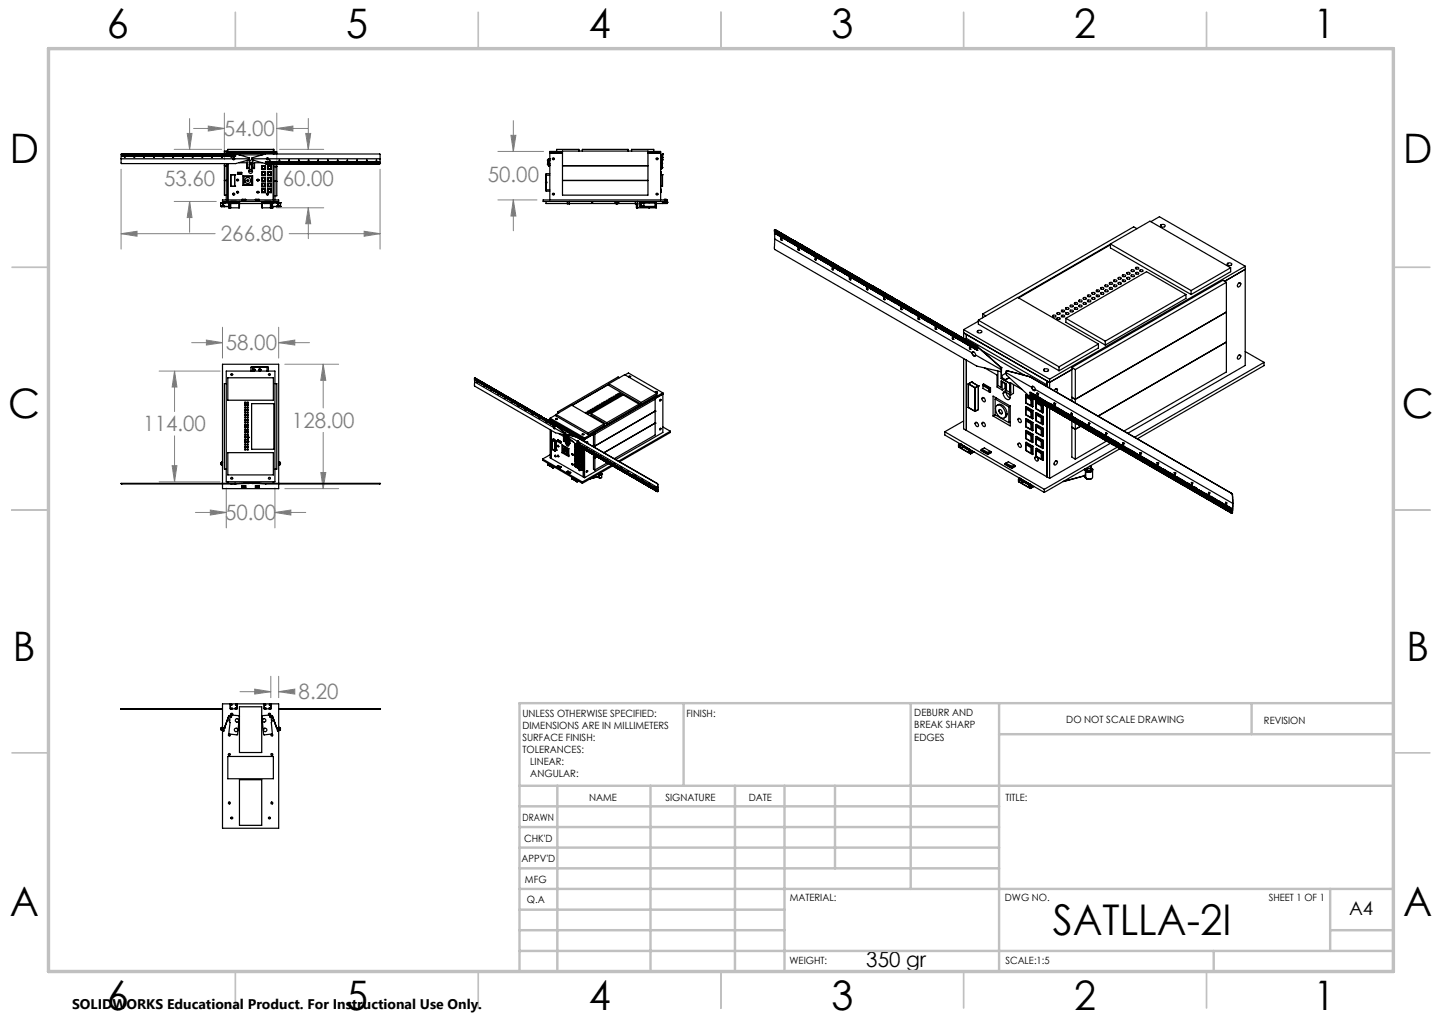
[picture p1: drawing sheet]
<svg xmlns="http://www.w3.org/2000/svg" width="297mm" height="210mm" viewBox="0 0 297 210" stroke-linecap="round" stroke-linejoin="round" font-family="sans-serif">
<defs><g id="words">
<text font-size="8.7" x="216.8" y="192.6">SATLLA-2I</text>
<g font-size="8.4">
<text x="22" y="7.9">6</text>
<text x="71.3" y="7.9">5</text>
<text x="121.3" y="7.9">4</text>
<text x="171.3" y="7.9">3</text>
<text x="221.3" y="7.9">2</text>
<text x="270.5" y="7.9">1</text>
<text x="2" y="33.5">D</text>
<text x="289" y="33.5">D</text>
<text x="1.7" y="86">C</text>
<text x="288.7" y="86">C</text>
<text x="2.7" y="136">B</text>
<text x="289.7" y="136">B</text>
<text x="2" y="188.5">A</text>
<text x="289" y="188.5">A</text>
<text x="22" y="207.9">6</text>
<text x="71.3" y="207.9">5</text>
<text x="121.3" y="207.9">4</text>
<text x="171.3" y="207.9">3</text>
<text x="221.3" y="207.9">2</text>
<text x="270.5" y="207.9">1</text>
</g>
<g font-size="4.4" fill="#808080">
<text x="46.1" y="28">54.00</text>
<text x="33.8" y="38.3">53.60</text>
<text x="58.2" y="38.3">60.00</text>
<text x="100.5" y="37.4">50.00</text>
<text x="45.5" y="49.6">266.80</text>
<text x="46.5" y="72.1">58.00</text>
<text x="29.5" y="88.8">114.00</text>
<text x="60.1" y="88">128.00</text>
<text x="46.4" y="107">50.00</text>
<text x="61.5" y="143.9">8.20</text>
</g>
<text font-size="4.4" x="178.4" y="199.1">350 gr</text>
<text font-size="3.9" x="277.9" y="188.5">A4</text>
<text font-size="2.9" x="14.9" y="207.6">SOLIDWORKS Educational Product. For Instructional Use Only.</text>
<g font-size="2.1">
<text x="107.6" y="147.6">UNLESS OTHERWISE SPECIFIED:</text>
<text x="141.4" y="147.5">FINISH:</text>
<text x="188.3" y="147.5">DEBURR AND</text>
<text x="188.3" y="150">BREAK SHARP</text>
<text x="219.6" y="148.9">DO NOT SCALE DRAWING</text>
<text x="260.3" y="149.1">REVISION</text>
<text x="107.6" y="150.1">DIMENSIONS ARE IN MILLIMETERS</text>
<text x="107.6" y="152.5">SURFACE FINISH:</text>
<text x="107.6" y="155">TOLERANCES:</text>
<text x="188.3" y="152.5">EDGES</text>
<text x="109.2" y="157.5">LINEAR:</text>
<text x="109.2" y="160">ANGULAR:</text>
<text x="121.3" y="165">NAME</text>
<text x="137" y="164.9">SIGNATURE</text>
<text x="154.2" y="164.9">DATE</text>
<text x="207.1" y="164.9">TITLE:</text>
<text x="107.6" y="169.1">DRAWN</text>
<text x="107.9" y="173.3">CHK'D</text>
<text x="107.4" y="177.4">APPV'D</text>
<text x="108.1" y="181.8">MFG</text>
<text x="108.5" y="186">Q.A</text>
<text x="162.6" y="185.5">MATERIAL:</text>
<text x="207" y="185.5">DWG NO.</text>
<text x="261.3" y="185.5">SHEET 1 OF 1</text>
<text x="162.6" y="198.5">WEIGHT:</text>
<text x="207.1" y="198.6">SCALE:1:5</text>
</g>
</g></defs>
<g fill="none" stroke="#808080" stroke-width=".21">
<path d="M24.9 34.8v16.5M35.9 30.8h9.7M38.6 27.5h.9l-.4 3.3zM39.1 24.4v6.4M39.9 26.4h6.3M42.9 26l3.3 .4-3.3 .6zM46.2 23.3v9.6M57 26.4l3.3-.4v1zM57 23.3v9.7M57 26.4h6.4M57.6 30.8h9.1M63 27.5h1l-.5 3.3z"/>
<path d="M63.5 24.4v6.4M78.3 34.8v16.5M102.6 31.2h9.4M105.2 27.9h1.1l-.6 3.3zM105.7 24.8v6.4M24.9 48.1l3.3-.5v1zM24.9 48.1h19.4M35.9 41.5h8.7M39.1 41.5l.4 3.3h-.9zM39.1 41.5v6.3M57 42.8h9.7M59.5 48.1h18.8"/>
<path d="M63.5 42.8l.5 3.3h-1zM63.5 42.8v6.3M75 47.6l3.3 .5-3.3 .5zM102.6 41.2h8M105.7 41.2l.6 3.3h-1.1zM105.7 41.2v6.3M32.8 76.4h12.5M35.9 76.4l.5 3.3h-.9zM35.9 76.4v8.3M39.5 70.5h6.3M42.5 70l3.3 .5-3.3 .5zM45.8 67.4v6.3"/>
<path d="M57.4 70.5l3.3-.5v1zM57.4 67.4v6.3M57.4 70.5h6.3M58.7 75h11M66.6 75l.5 3.3h-1zM66.6 75v9M32.8 99.2h12.5M35.5 95.9h.9l-.5 3.3zM35.9 89.7v9.5M66.1 97.3h1l-.5 3.3zM66.6 89v11.6M40.3 105.5h6.3"/>
<path d="M43.3 105l3.3 .5-3.3 .5zM46.6 100.5v8.2M56.6 105.5l3.3-.5v1zM56.6 100.5v8.2M56.6 105.5h6.4M58.7 100.6h11M55.8 139.2v4.4M57.4 139.2v4.4M49.4 142.4h6.4M52.5 141.9l3.3 .5-3.3 .5zM57.4 142.4l3.3-.5v1zM57.4 142.4h2.9"/>
</g>
<g fill="none" stroke="#c0c0c0" stroke-width=".35">
<path d="M48.5 2.5v7.5M98.5 2.5v7.5M148.5 2.5v7.5M198.5 2.5v7.5M248.5 2.5v7.5M2.5 55h7.5M287 55h7.5M2.5 105h7.5M287 105h7.5M2.5 155h7.5M287 155h7.5M48.5 200v7.5"/>
<path d="M98.5 200v7.5M148.5 200v7.5M198.5 200v7.5M248.5 200v7.5"/>
</g>
<g fill="none" stroke="#c0c0c0" stroke-width=".5">
<path d="M140.8 144.8v17M187.6 144.8v38.2M205.8 144.8v55.2M205.8 151.2h81.2M257.8 144.8v6.4M287 144.8h-180v55.2M107 161.8h180M107 178.8h98.8M107 174.5h98.8M107 170.3h98.8M107 166h98.8M114.8 161.8v38.2"/>
<path d="M134 161.8v38.2M151.4 161.8v38.2M161.6 161.8v38.2M172 161.8v17M107 195.8h180M107 191.5h54.6M107 187.3h54.6M107 183h180M250 195.8v4.2M274 191.5h13M274 183v12.8"/>
</g>
<path d="M10 10h277v190h-277z" fill="none" stroke="#c0c0c0" stroke-width=".7"/>
<path d="M24.9 48.1l3.3-.5v1zM75 47.6l3.3 .5-3.3 .5zM63.5 42.8l.5 3.3h-1zM63 27.5h1l-.5 3.3zM57 26.4l3.3-.4v1zM42.9 26l3.3 .4-3.3 .6zM39.1 41.5l.4 3.3h-.9zM38.6 27.5h.9l-.4 3.3zM105.2 27.9h1.1l-.6 3.3zM105.7 41.2l.6 3.3h-1.1zM57.4 70.5l3.3-.5v1zM42.5 70l3.3 .5-3.3 .5zM66.1 97.3h1l-.5 3.3zM66.6 75l.5 3.3h-1zM43.3 105l3.3 .5-3.3 .5zM56.6 105.5l3.3-.5v1zM35.9 76.4l.5 3.3h-.9zM35.5 95.9h.9l-.5 3.3zM52.5 141.9l3.3 .5-3.3 .5zM57.4 142.4l3.3-.5v1z" fill="#808080"/>
<g fill="none" stroke="#000" stroke-width=".25">
<path d="M24.9 32.7l.1 1h23.5l2.8-.8v-.2M24.9 32.7h26.4M25 31.7l-.1 1M25 31.7v.4l.1-.4M25 31.7h.1M25 31.7h23.5M25.1 31.7h.1M25.2 31.7v.4l.1-.4M25.2 31.7h.1M25.3 31.7h.1M25.4 31.7v.4l.1-.4M25.4 31.7h.1"/>
<path d="M25.5 31.7h.1M25.6 31.7v.7l.1-.7M25.6 31.7h.1M25.7 31.7h.1M25.8 31.7v.4l.1-.4M25.8 31.7h.1M25.9 31.7h.1M26 31.7v.4l.1-.4M26 31.7h.1M26.1 31.7h.1M26.2 31.7v.4l.1-.4M26.2 31.7h.1"/>
<path d="M26.3 31.7h.1M26.4 31.7v.4l.1-.4M26.4 31.7h.1M26.5 31.7h.1M26.6 31.7v.4l.1-.4M26.6 31.7h.1M26.7 31.7h.1M26.8 31.7v.4l.1-.4M26.8 31.7h.1M26.9 31.7h.1M27 31.7v.4l.1-.4M27 31.7h.1"/>
<path d="M27.1 31.7h.1M27.2 31.7v.4l.1-.4M27.2 31.7h.1M27.3 31.7h.1M27.4 31.7v.4l.1-.4M27.4 31.7h.1M27.5 31.7h.1M27.6 31.7v.7h.1v-.7M27.6 31.7h.1M27.7 31.7h.1M27.8 31.7v.4l.1-.4M27.8 31.7h.1"/>
<path d="M27.9 31.7h.1M28 31.7v.4l.1-.4M28 31.7h.1M28.1 31.7h.1M28.2 31.7v.4l.1-.4M28.2 31.7h.1M28.3 31.7h.1M28.4 31.7v.4l.1-.4M28.4 31.7h.1M28.5 31.7h.1M28.6 31.7v.4l.1-.4M28.6 31.7h.1"/>
<path d="M28.7 31.7h.1M28.8 31.7v.4l.1-.4M28.8 31.7h.1M28.9 31.7h.1M29 31.7v.4l.1-.4M29 31.7h.1M29.1 31.7h.1M29.2 31.7v.4l.1-.4M29.2 31.7h.1M29.3 31.7h.1M29.4 31.7v.4l.1-.4M29.4 31.7h.1"/>
<path d="M29.5 31.7h.1M29.6 31.7v.7h.1v-.7M29.6 31.7h.1M29.7 31.7h.1M29.8 31.7v.4l.2-.4M29.8 31.7h.1M30 31.7h.1M30 31.7v.4l.1-.4M30.1 31.7h.1M30.2 31.7v.4l.1-.4M30.2 31.7h.1M30.3 31.7h.1"/>
<path d="M30.4 31.7v.4l.2-.4M30.4 31.7h.1M30.6 31.7h.1M30.6 31.7v.4l.1-.4M30.7 31.7h.1M30.8 31.7v.4l.1-.4M30.8 31.7h.1M30.9 31.7h.1M31 31.7v.4l.2-.4M31 31.7h.1M31.2 31.7h.1M31.2 31.7v.4l.1-.4"/>
<path d="M31.3 31.7h.1M31.4 31.7v.4l.1-.4M31.4 31.7h.1M31.5 31.7h.1M31.6 31.7v.7h.1v-.7M31.6 31.7h.1M31.7 31.7h.1M31.8 31.7v.4l.1-.4M31.8 31.7h.1M31.9 31.7h.1M32 31.7v.4l.1-.4M32 31.7h.1"/>
<path d="M32.1 31.7h.1M32.2 31.7v.4l.1-.4M32.2 31.7h.1M32.3 31.7h.1M32.4 31.7v.4l.1-.4M32.4 31.7h.1M32.5 31.7h.1M32.6 31.7v.4l.1-.4M32.6 31.7h.1M32.7 31.7h.1M32.8 31.7v.4l.1-.4M32.8 31.7h.1"/>
<path d="M32.9 31.7h.1M33 31.7v.4l.1-.4M33 31.7h.1M33.1 31.7h.1M33.2 31.7v.4l.1-.4M33.2 31.7h.1M33.3 31.7h.1M33.4 31.7v.4l.1-.4M33.4 31.7h.1M33.5 31.7h.1M33.6 31.7v.7h.1v-.7M33.6 31.7h.1"/>
<path d="M33.7 31.7h.1M33.8 31.7v.4l.1-.4M33.8 31.7h.1M33.9 31.7h.1M34 31.7v.4l.1-.4M34 31.7h.1M34.1 31.7h.1M34.2 31.7v.4l.1-.4M34.2 31.7h.1M34.3 31.7h.1M34.4 31.7v.4l.1-.4M34.4 31.7h.1"/>
<path d="M34.5 31.7h.1M34.6 31.7v.4l.1-.4M34.6 31.7h.1M34.7 31.7h.1M34.8 31.7v.4l.1-.4M34.8 31.7h.1M34.9 31.7h.1M35 31.7v.4l.1-.4M35 31.7h.1M35.1 31.7h.1M35.2 31.7v.4l.1-.4M35.2 31.7h.1"/>
<path d="M35.3 31.7h.1M35.4 31.7v.4l.1-.4M35.4 31.7h.1M35.5 31.7h.1M35.6 31.7v.7h.1v-.7M35.6 31.7h.1M35.7 31.7h.1M35.8 31.7v.4l.1-.4M35.8 31.7h.1M35.9 31.7h.1M36 31.7v.4l.1-.4M36 31.7h.1"/>
<path d="M36.1 31.7h.1M36.2 31.7v.4l.1-.4M36.2 31.7h.1M36.3 31.7h.1M36.4 31.7v.4l.1-.4M36.4 31.7h.1M36.5 31.7h.1M36.6 31.7v.4l.1-.4M36.6 31.7h.1M36.7 31.7h.1M36.8 31.7v.4l.1-.4M36.8 31.7h.1"/>
<path d="M36.9 31.7h.1M37 31.7v.4l.1-.4M37 31.7h.1M37.1 31.7h.1M37.2 31.7v.4l.1-.4M37.2 31.7h.1M37.3 31.7h.1M37.4 31.7v.4l.1-.4M37.4 31.7h.1M37.5 31.7h.1M37.6 31.7v.7h.1v-.7M37.6 31.7h.1"/>
<path d="M37.7 31.7h.1M37.8 31.7v.4l.1-.4M37.8 31.7h.1M37.9 31.7h.1M38 31.7v.4l.1-.4M38 31.7h.1M38.1 31.7h.1M38.2 31.7v.4l.1-.4M38.2 31.7h.1M38.3 31.7h.1M38.4 31.7v.4l.1-.4M38.4 31.7h.1"/>
<path d="M38.5 31.7h.1M38.6 31.7v.4l.1-.4M38.6 31.7h.1M38.7 31.7h.1M38.8 31.7v.4l.1-.4M38.8 31.7h.1M38.9 31.7h.1M39 31.7v.4l.1-.4M39 31.7h.1M39.1 31.7h.1M39.2 31.7v.4l.1-.4M39.2 31.7h.1"/>
<path d="M39.3 31.7h.1M39.4 31.7v.4l.1-.4M39.4 31.7h.1M39.5 31.7h.1M39.6 31.7v.7h.1v-.7M39.6 31.7h.1M39.7 31.7h.1M39.8 31.7v.4l.1-.4M39.8 31.7h.1M39.9 31.7h.1M40 31.7v.4l.1-.4M40 31.7h.1"/>
<path d="M40.1 31.7h.1M40.2 31.7v.4l.1-.4M40.2 31.7h.1M40.3 31.7h.1M40.4 31.7v.4l.1-.4M40.4 31.7h.1M40.5 31.7h.1M40.6 31.7v.4l.1-.4M40.6 31.7h.1M40.7 31.7h.1M40.8 31.7v.4l.1-.4M40.8 31.7h.1"/>
<path d="M40.9 31.7h.1M41 31.7v.4l.1-.4M41 31.7h.1M41.1 31.7h.1M41.2 31.7v.4l.1-.4M41.2 31.7h.1M41.3 31.7h.1M41.4 31.7v.4l.1-.4M41.4 31.7h.1M41.5 31.7h.1M41.6 31.7v.7h.1v-.7M41.6 31.7h.1"/>
<path d="M41.7 31.7h.1M41.8 31.7v.4l.1-.4M41.8 31.7h.1M41.9 31.7h.1M42 31.7v.4l.1-.4M42 31.7h.1M42.1 31.7h.1M42.2 31.7v.4l.1-.4M42.2 31.7h.1M42.3 31.7h.1M42.4 31.7v.4l.1-.4M42.4 31.7h.1"/>
<path d="M42.5 31.7h.1M42.7 31.7v.4v-.4M42.7 31.7h.1M42.8 31.7v.4l.1-.4M42.8 31.7h.1M42.9 31.7h.1M43 31.7v.4l.1-.4M43 31.7h.1M43.1 31.7h.1M43.3 31.7v.4v-.4M43.3 31.7h.1M43.4 31.7v.4l.1-.4"/>
<path d="M43.4 31.7h.1M43.5 31.7h.1M43.6 31.7v.7h.1v-.7M43.6 31.7h.1M43.7 31.7h.1M43.9 31.7v.4v-.4M43.9 31.7h.1M44 31.7v.4l.1-.4M44 31.7h.1M44.1 31.7h.1M44.2 31.7v.4l.1-.4M44.2 31.7h.1"/>
<path d="M44.3 31.7h.1M44.5 31.7v.4v-.4M44.5 31.7h.1M44.6 31.7v.4l.1-.4M44.6 31.7h.1M44.7 31.7h.1M44.8 31.7v.4l.1-.4M44.8 31.7h.1M44.9 31.7h.1M45 31.7v.4l.1-.4M45 31.7h.1M45.1 31.7h.1"/>
<path d="M45.2 31.7v.4l.1-.4M45.2 31.7h.1M45.3 31.7h.1M45.4 31.7v.4l.1-.4M45.4 31.7h.1M45.5 31.7h.1M45.6 31.7v.7l.1-.7M45.6 31.7h.1M45.7 31.7h.1M45.8 31.7v.4l.1-.4M45.8 31.7h.1M45.9 31.7h.1"/>
<path d="M46 31.7v.4l.1-.4M46 31.7h.1M46.1 31.7h.1M46.2 31.7v-.6h.4v.6M46.2 34.1h.4M46.2 33.7v6.5h.4M46.2 37.1h.4M46.2 37.2h.4M46.2 31.7v.4l.1-.4M46.2 31.7h.1M46.3 31.7h.1M46.4 31.7v.4l.1-.4"/>
<path d="M46.4 31.7h.1M46.5 31.7h.1M46.6 31.2h10v.5M46.6 33.7v7.5M46.6 31.5h10M46.6 31.7v.4l.1-.4M46.6 31.7h.1M46.7 31.7h.1M46.8 31.7v.4l.1-.4M46.8 31.7h.1M46.9 31.7h.1M46.9 31.2v-.4h9.5v.4"/>
<path d="M46.9 31.5v.2M46.9 33.7v7.5M47 31.7v.4l.1-.4M47 31.7h.1M47.1 31.7h.1M47.2 31.7v.4l.1-.4M47.2 31.7h.1M47.3 31.7h.1M47.4 31.7v.4l.1-.4M47.4 31.7h.1M47.5 38.3h.1M47.5 36h.1"/>
<path d="M47.5 38.3l.1 .1M47.5 31.7h.1M47.5 36v2.3M47.6 38.3v.1M47.6 36h.1M47.6 36v2.3M47.6 36h.7M47.6 38.3h.7M47.6 31.7v.7h.1v-.7M47.6 31.7h.1M47.7 31.7h.1M47.8 31.7v.4l.1-.4"/>
<path d="M47.8 31.7h.1M47.9 31.7h.1M48 39.9h.2M48 31.7v.4l.1-.4M48 31.7h.1M48.1 31.7h.1M48.2 31.7v.4l.1-.4M48.2 31.7h.1M48.2 32.6v.1M48.3 36h.1M48.3 38.3h.1M48.3 38.3v.1"/>
<path d="M48.3 31.7h.1M48.3 36v2.3M48.4 31.7v.4l.1-.4M48.4 31.7h.1M48.5 31.7l2.8 .8M48.5 31.7h.1M48.8 37.1l.1-.1 .2 .1M48.8 39.6l.1-.1 .2 .1M48.8 39.5h.1M48.9 35.5h.8v.4h-.8zM48.9 39.5v.3M48.9 39.5h.2"/>
<path d="M49 35.6v.2M49.2 33.5h1.6v1.2h.6v-.8h.4v.8h.6v-1.2h1.6M49.2 31.9h4.8M49.7 35.8h.1M49.7 35.6h.1M49.7 35.6h-.7v.2h.7M49.7 35.6v.2M50 36.2h2v2h-2zM50.2 36.4h1.6v1.6h-1.6zM50.4 37.4l.2 .1M51.2 35.3h.8M51.3 32.5v.2"/>
<path d="M51.3 32.5v1.1h1v.9h-.4v-.7h-.6v.7h-.4v-1.5M51.4 34.9v.3h-.2M51.9 32.7v-.2l2.8-.8h23.6v1M51.9 32.7v.2l2.8 .8M51.9 32.7h3M51.9 32.7l-.5 .5v.3h.4l.5-.5M51.9 35v.3M51.9 35.1h.1M52.9 39.6a.21 .21 0 0 1 .2-.2 .21 .21 0 0 1 .2 .2M52.9 39.6a.21 .21 0 0 0 .2 .2 .21 .21 0 0 0 .2-.2M53 39.6l.1-.1 .2 .1M53 37.1l.1-.1 .2 .1"/>
<path d="M53 39.5h.3M53.1 37v.3M53.3 37v.2M53.9 34.1h.8v.8h-.8zM53.9 36.5h.8v.8h-.8zM53.9 35.3h.8v.8h-.8zM53.9 37.7h.8v.8h-.8zM53.9 38.9h.8v.8h-.8zM54 37.2h.1M54 38.4h.1M54 36h.1M54 39.6h.1"/>
<path d="M54 34.8h.1M54 36.6h.6M54 35.4h.6M54 39h.6M54.6 35.4v.6M54.6 36.6v.6M54.6 39v.6M54.6 36.6v.6h-.6M54.6 35.4v.6h-.6M54.6 37.8v.6h-.6M54.6 37.8v.6M54.6 36.6h-.6v.6"/>
<path d="M54.6 34.2h-.6v.6M54.6 35.4h-.6v.6M54.6 37.8h-.6v.6M54.6 39h-.6v.6M54.6 36.6h.1M54.6 34.2v.6M54.6 34.2v.6h-.6M54.6 39v.6h-.6M54.6 39h.1M54.6 35.4h.1M54.7 33.7v-.4l.1 .4M54.7 33.7h.1"/>
<path d="M54.7 33.7h23.5M54.8 33.7h.1M54.9 32.7a.19 .19 0 0 1 .2-.2 .19 .19 0 0 1 .2 .2M54.9 32.7a.19 .19 0 0 0 .2 .2 .19 .19 0 0 0 .2-.2M54.9 33.7v-.4l.1 .4M54.9 33.7h.1M55 33.7h.1M55 39.9h.2M55.1 33.7v-.4l.1 .4M55.1 33.7h.1M55.1 34.1h.8v.8h-.8zM55.1 36.5h.8v.8h-.8z"/>
<path d="M55.1 35.3h.8v.8h-.8zM55.1 37.7h.8v.8h-.8zM55.1 38.9h.8v.8h-.8zM55.2 37.2h.1M55.2 38.4h.1M55.2 39.6h.1M55.2 36h.1M55.2 34.8h.1M55.2 33.7h.1M55.2 36.6h.6M55.2 35.4h.6M55.2 39h.6"/>
<path d="M55.3 33.7h.1M55.3 33.7v-.4l.1 .4M55.3 32.7h23M55.4 33.7h.1M55.5 33.7h.1M55.5 33.7v-.7h.1v.7M55.6 33.7h.1M55.7 33.7v-.4l.1 .4M55.7 33.7h.1M55.8 35.4v.6M55.8 36.6v.6M55.8 39v.6"/>
<path d="M55.8 33.7h.1M55.8 36.6v.6h-.6M55.8 35.4v.6h-.6M55.8 37.8v.6h-.6M55.8 34.2h-.6v.6M55.8 35.4h-.6v.6M55.8 36.6h-.6v.6M55.8 37.8h-.6v.6M55.8 39h-.6v.6M55.8 36.6h.1M55.8 34.2v.6M55.8 37.8v.6"/>
<path d="M55.8 34.2v.6h-.6M55.8 39v.6h-.6M55.8 35.4h.1M55.8 39h.1M55.9 33.7v-.4l.1 .4M55.9 33.7h.1M56 33.7h.1M56.1 33.7v-.4l.1 .4M56.1 33.7h.1M56.2 33.7h.1M56.3 33.7h.1M56.3 33.7v-.4l.1 .4"/>
<path d="M56.3 30.8v.4M56.3 31.5v.2M56.3 33.7v7.5M56.4 33.7h.1M56.5 33.7h.1M56.5 33.7v-.4l.1 .4M56.6 33.7h.1M56.6 33.7v7.5M56.6 37.3h.4M56.6 31.3h.4v.4M56.6 34.3h.4M56.7 33.7v-.4l.1 .4"/>
<path d="M56.7 33.7h.1M56.8 33.7h.1M56.9 33.7v-.4l.1 .4M56.9 33.7h.1M57 33.7h.1M57 33.7v6.6h-.4M57.1 33.7v-.4l.1 .4M57.1 33.7h.1M57.2 33.7h.1M57.3 33.7v-.4l.1 .4M57.3 33.7h.1M57.4 33.7h.1"/>
<path d="M57.5 33.7v-.7h.1v.7M57.5 33.7h.1M57.6 33.7h.1M57.7 33.7h.1M57.7 33.7v-.4l.1 .4M57.8 33.7h.1M57.9 33.7h.1M57.9 33.7v-.4l.1 .4M58 33.7h.1M58.1 33.7v-.4l.1 .4M58.1 33.7h.1M58.2 33.7h.1"/>
<path d="M58.3 33.7v-.4l.1 .4M58.3 33.7h.1M58.4 33.7h.1M58.5 33.7v-.4l.1 .4M58.5 33.7h.1M58.6 33.7h.1M58.7 33.7h.1M58.7 33.7v-.4l.1 .4M58.8 33.7h.1M58.9 33.7h.1M58.9 33.7v-.4l.1 .4M59 33.7h.1"/>
<path d="M59.1 33.7v-.4l.1 .4M59.1 33.7h.1M59.2 33.7h.1M59.3 33.7h.1M59.3 33.7v-.4l.1 .4M59.4 33.7h.1M59.5 33.7h.1M59.5 33.7v-.7h.1v.7M59.6 33.7h.1M59.7 33.7h.1M59.7 33.7v-.4l.1 .4M59.8 33.7h.1"/>
<path d="M59.9 33.7v-.4l.1 .4M59.9 33.7h.1M60 33.7h.1M60.1 33.7h.1M60.1 33.7v-.4l.1 .4M60.2 33.7h.1M60.3 33.7h.1M60.3 33.7v-.4l.1 .4M60.4 33.7h.1M60.5 33.7h.1M60.5 33.7v-.4l.1 .4M60.6 33.7h.1"/>
<path d="M60.7 33.7h.1M60.7 33.7v-.4l.1 .4M60.8 33.7h.1M60.9 33.7h.1M60.9 33.7v-.4l.1 .4M61 33.7h.1M61.1 33.7h.1M61.1 33.7v-.4l.1 .4M61.2 33.7h.1M61.3 33.7h.1M61.3 33.7v-.4l.1 .4M61.4 33.7h.1"/>
<path d="M61.5 33.7v-.7h.1v.7M61.5 33.7h.1M61.6 33.7h.1M61.7 33.7v-.4l.1 .4M61.7 33.7h.1M61.8 33.7h.1M61.9 33.7h.1M61.9 33.7v-.4l.1 .4M62 33.7h.1M62.1 33.7h.1M62.1 33.7v-.4l.1 .4M62.2 33.7h.1"/>
<path d="M62.3 33.7v-.4l.1 .4M62.3 33.7h.1M62.4 33.7h.1M62.5 33.7h.1M62.5 33.7v-.4l.1 .4M62.6 33.7h.1M62.7 33.7h.1M62.7 33.7v-.4l.1 .4M62.8 33.7h.1M62.9 33.7h.1M62.9 33.7v-.4l.1 .4M63 33.7h.1"/>
<path d="M63.1 33.7v-.4l.1 .4M63.1 33.7h.1M63.2 33.7h.1M63.3 33.7h.1M63.3 33.7v-.4l.1 .4M63.4 33.7h.1M63.5 33.7v-.7h.1v.7M63.5 33.7h.1M63.6 33.7h.1M63.7 33.7v-.4l.1 .4M63.7 33.7h.1M63.8 33.7h.1"/>
<path d="M63.9 33.7v-.4l.1 .4M63.9 33.7h.1M64 33.7h.1M64.1 33.7h.1M64.1 33.7v-.4l.1 .4M64.2 33.7h.1M64.3 33.7v-.4l.1 .4M64.3 33.7h.1M64.4 33.7h.1M64.5 33.7v-.4l.1 .4M64.5 33.7h.1M64.6 33.7h.1"/>
<path d="M64.7 33.7h.1M64.7 33.7v-.4l.1 .4M64.8 33.7h.1M64.9 33.7v-.4l.1 .4M64.9 33.7h.1M65 33.7h.1M65.1 33.7h.1M65.1 33.7v-.4l.1 .4M65.2 33.7h.1M65.3 33.7v-.4l.1 .4M65.3 33.7h.1M65.4 33.7h.1"/>
<path d="M65.5 33.7v-.7h.1v.7M65.5 33.7h.1M65.6 33.7h.1M65.7 33.7h.1M65.7 33.7v-.4l.1 .4M65.8 33.7h.1M65.9 33.7h.1M65.9 33.7v-.4l.1 .4M66 33.7h.1M66.1 33.7h.1M66.1 33.7v-.4l.1 .4M66.2 33.7h.1"/>
<path d="M66.3 33.7v-.4l.1 .4M66.3 33.7h.1M66.4 33.7h.1M66.5 33.7h.1M66.5 33.7v-.4l.1 .4M66.6 33.7h.1M66.7 33.7v-.4l.1 .4M66.7 33.7h.1M66.8 33.7h.1M66.9 33.7h.1M66.9 33.7v-.4l.1 .4M67 33.7h.1"/>
<path d="M67.1 33.7h.1M67.1 33.7v-.4l.1 .4M67.2 33.7h.1M67.3 33.7h.1M67.3 33.7v-.4l.1 .4M67.4 33.7h.1M67.5 33.7h.1M67.5 33.7v-.7h.1v.7M67.6 33.7h.1M67.7 33.7v-.4l.1 .4M67.7 33.7h.1M67.8 33.7h.1"/>
<path d="M67.9 33.7h.1M67.9 33.7v-.4l.1 .4M68 33.7h.1M68.1 33.7h.1M68.1 33.7v-.4l.1 .4M68.2 33.7h.1M68.3 33.7v-.4l.1 .4M68.3 33.7h.1M68.4 33.7h.1M68.5 33.7h.1M68.5 33.7v-.4l.1 .4M68.6 33.7h.1"/>
<path d="M68.7 33.7v-.4l.1 .4M68.7 33.7h.1M68.8 33.7h.1M68.9 33.7h.1M68.9 33.7v-.4l.1 .4M69 33.7h.1M69.1 33.7h.1M69.1 33.7v-.4l.1 .4M69.2 33.7h.1M69.3 33.7h.1M69.3 33.7v-.4l.1 .4M69.4 33.7h.1"/>
<path d="M69.5 33.7h.1M69.5 33.7v-.7h.1v.7M69.6 33.7h.1M69.7 33.7h.1M69.7 33.7v-.4l.1 .4M69.8 33.7h.1M69.9 33.7v-.4l.1 .4M69.9 33.7h.1M70 33.7h.1M70.1 33.7h.1M70.1 33.7v-.4l.1 .4M70.2 33.7h.1"/>
<path d="M70.3 33.7v-.4l.1 .4M70.3 33.7h.1M70.4 33.7h.1M70.5 33.7v-.4l.1 .4M70.5 33.7h.1M70.6 33.7h.1M70.7 33.7h.1M70.7 33.7v-.4l.1 .4M70.8 33.7h.1M70.9 33.7h.1M70.9 33.7v-.4l.1 .4M71 33.7h.1"/>
<path d="M71.1 33.7v-.4l.1 .4M71.1 33.7h.1M71.2 33.7h.1M71.3 33.7h.1M71.3 33.7v-.4l.1 .4M71.4 33.7h.1M71.5 33.7v-.7l.1 .7M71.5 33.7h.1M71.6 33.7h.1M71.7 33.7h.1M71.7 33.7v-.4l.1 .4M71.8 33.7h.1"/>
<path d="M71.9 33.7v-.4l.1 .4M71.9 33.7h.1M72 33.7h.1M72.1 33.7h.1M72.1 33.7v-.4l.1 .4M72.2 33.7h.1M72.3 33.7h.1M72.3 33.7v-.4l.1 .4M72.4 33.7h.1M72.5 33.7v-.4l.1 .4M72.5 33.7h.1M72.6 33.7h.1"/>
<path d="M72.7 33.7h.1M72.7 33.7v-.4l.1 .4M72.8 33.7h.1M72.9 33.7h.1M72.9 33.7v-.4l.1 .4M73 33.7h.1M73.1 33.7v-.4l.1 .4M73.1 33.7h.1M73.2 33.7h.1M73.3 33.7h.1M73.3 33.7v-.4l.1 .4M73.4 33.7h.1"/>
<path d="M73.5 33.7h.1M73.5 33.7v-.7h.1v.7M73.6 33.7h.1M73.7 33.7v-.4l.1 .4M73.7 33.7h.1M73.8 33.7h.1M73.9 33.7h.1M73.9 33.7v-.4l.1 .4M74 33.7h.1M74.1 33.7v-.4l.1 .4M74.1 33.7h.1M74.2 33.7h.1"/>
<path d="M74.3 33.7h.1M74.3 33.7v-.4l.1 .4M74.4 33.7h.1M74.5 33.7v-.4l.1 .4M74.5 33.7h.1M74.6 33.7h.1M74.7 33.7v-.4l.1 .4M74.7 33.7h.1M74.8 33.7h.1M74.9 33.7v-.4l.1 .4M74.9 33.7h.1M75 33.7h.1"/>
<path d="M75.1 33.7v-.4l.1 .4M75.1 33.7h.1M75.2 33.7h.1M75.3 33.7v-.4l.1 .4M75.3 33.7h.1M75.4 33.7h.1M75.5 33.7h.1M75.5 33.7v-.7h.1v.7M75.6 33.7h.1M75.7 33.7h.1M75.7 33.7v-.4l.1 .4M75.8 33.7h.1"/>
<path d="M75.9 33.7v-.4l.1 .4M75.9 33.7h.1M76 33.7h.1M76.1 33.7v-.4l.1 .4M76.1 33.7h.1M76.2 33.7h.1M76.3 33.7v-.4l.1 .4M76.3 33.7h.1M76.4 33.7h.1M76.5 33.7v-.4l.1 .4M76.5 33.7h.1M76.6 33.7h.1"/>
<path d="M76.7 33.7h.1M76.7 33.7v-.4l.1 .4M76.8 33.7h.1M76.9 33.7h.1M76.9 33.7v-.4l.1 .4M77 33.7h.1M77.1 33.7h.1M77.1 33.7v-.4l.1 .4M77.2 33.7h.1M77.3 33.7h.1M77.3 33.7v-.4l.1 .4M77.4 33.7h.1"/>
<path d="M77.5 33.7v-.7l.1 .7M77.5 33.7h.1M77.6 33.7h.1M77.7 33.7h.1M77.7 33.7v-.4l.1 .4M77.8 33.7h.1M77.9 33.7v-.4l.1 .4M77.9 33.7h.1M78 33.7h.1M78.1 33.7h.1M78.1 33.7v-.4l.1 .4M78.2 33.7h.1"/>
<path d="M78.3 32.7l-.1 1M112.4 37.5h.1M112.4 37.5v.2M112.4 37.7h.1M112.4 37.6h.1M112.4 37.5v.1M112.4 37.6v.1M112.4 36.4h.1M112.5 39.1v.3h.7M112.5 36v3.2M112.5 36.1h.7M112.5 39.1h.7"/>
<path d="M112.5 36.1v3M112.8 33.7l-.1 .2 .3 .1M112.8 33.1l.1 .3M112.8 33.7h.2M112.8 33.1h.2M112.9 33.4l-.1 .3M112.9 33.4h.1M113 32.8l-.2 .1v.2M113 34h.1M113 32.8h.1M113 32.8l.2 .1v.2M113 33.7v.3"/>
<path d="M113 32.8v.3M113 33.4v.3M113 33.1v.3M113 34.1h.1M113 32.7h.1M113 33.7h.2M113 33.1h.2M113 33.4h.1M113 34v.1M113 34.1h.2M113 32.7h.2M113.1 33.4l.1 .3"/>
<path d="M113.2 33.7v.2l-.2 .1M113.2 33.1l-.1 .3M113.2 35.8h-.7v.3M113.2 31.5h2.7M115.9 31.2h-2.7v10M115.9 34.1h17.6M115.9 37.1h17.6M115.9 31.1h17.6v9.1h-17.6zM115.9 37.2h17.6M119.2 31.1v-.3h-4.5v.4M119.9 31.1v-.3h9.5v.3M130.1 31.1v-.3h4.6v.4"/>
<path d="M133.5 31.5h2.6M133.5 31.2h2.6v10M136.1 36h.1M136.1 38.3h.1M136.1 38.3v.1M136.1 36h.4v2.3M136.1 38.3h.3M136.1 38.5h.1M136.1 35.3h.1M136.1 39.7h.1M136.1 38.9h.1M136.1 34.9h.1"/>
<path d="M136.1 33.5h.3M136.1 31.9h.3v2.8h-.3M136.1 35.9h.1M136.1 35.5h.1M136.1 39h.1v.6h-.1M136.1 35.8h.1M136.1 35.6h.1M136.1 35.4l.1 .6M136.2 38.4h.1M136.2 34.7l-.1 .1M136.4 32.9h.1M136.4 32.8v.1"/>
<path d="M136.4 32.5v.1M136.4 32.7v.9M136.4 32.7l.1 .9M136.4 32.4h.1M136.4 32.5h.1M136.4 34.5h.1M136.4 38.3v.1M136.4 38.3h.1M136.4 36h.1M136.4 33.6l.1 .1M136.4 31.8v.9M136.4 32.1h.1"/>
<path d="M136.4 32.1v.3M136.4 33.6h.1M136.4 36v2.3M136.4 31.8h.1M136.5 38.3l-.1 .1M136.5 31.7h.1M136.5 33.6v.1M136.5 31.8l-.1 .9M136.5 31.7v.1M136.5 31.7l-.1 .1M136.5 31.7l-.1 .4M136.5 33.5v.2"/>
<path d="M45.4 41.8h.5M45.4 42.5h.5M45.4 42.5h.4M45.4 41.8v.7M45.5 41.8h.3M45.5 42.5h.1M45.5 41.8h.1M45.5 42.5h.4M45.5 41.8h.4M45.5 41.7h.4M45.5 41.7h.1M45.5 41.7l-.1 .1"/>
<path d="M45.8 42.5h.1M45.8 41.8h.1M45.8 41.2h11.6v.3h-11.6zM45.9 42.5h.1M45.9 41.8h.1M45.9 41.8v.7M45.9 41.8h1.5M45.9 42.5h1.5M45.9 41.7h1.5M45.9 41.7v.1M46 41.8v.7M46 41.8h.2"/>
<path d="M46.2 42.5h.1M46.2 41.8h.1M46.2 41.7v.1M46.9 41.5v.2M47 41.5v.2M47.1 42.5h.1M47.1 42.8h.1M47.1 41.5v1.3M47.1 41.7v.1M47.1 42.8h.3M47.3 41.5v.2M47.3 42.5v.3"/>
<path d="M47.4 41.9h1.4M47.4 41.7h.1M47.4 42.8h.1M47.4 41.5v1.3M47.4 41.9h.1M47.5 41.5h.1M47.5 41.9v.9M47.5 42.8h1.7M47.6 41.5h.1M47.6 41.5l-.2 .2M47.8 41.8h.7zM48.6 41.5h.1"/>
<path d="M48.7 41.5h.1M48.7 41.5l.1 .2M48.8 41.9h.1M48.8 41.7h.1M48.8 41.7v.2M49.2 41.5v1.3M49.3 41.9h.1M49.3 41.5v1.3h-.1M49.3 41.9h4.6M49.8 41.1v.1M49.8 41.1l.1-.1h.7v.1M50.6 41.1v.1"/>
<path d="M52.6 41.1v.1M52.7 41.1v-.1l.7 .1M53.4 41.1v.1M53.9 41.5v.4M53.9 41.5l.1 1.3M54 41.5v1.3M54 42.8h1.7M54.4 41.7h.1M54.4 41.9h1.4zM54.4 41.7v.2M54.6 41.5l-.2 .2M54.6 41.5h.1"/>
<path d="M54.8 41.8h.7zM55.6 41.5l.2 .2M55.6 41.5h.1M55.7 42.8h.1M55.7 41.5h.1M55.7 41.9v.9M55.8 41.7h.1M55.8 41.5v1.3M55.8 42.8h.3M55.8 41.8h1.5M55.8 42.5h1.5M55.8 41.7h1.5"/>
<path d="M56 41.5v.2M56 42.5v.3M56.1 42.8h.1M56.1 41.5v1.3M56.1 41.7v.8M56.2 41.5v.2M56.3 41.5v.2M57 41.7v.1M57 41.8h.2M57 41.8h.1M57 42.5h.1M57.2 41.8v.7"/>
<path d="M57.3 41.8h.4M57.3 41.8h.1M57.3 42.5h.4M57.3 42.5h.1M57.3 41.7h.4M57.3 41.7v.1M57.4 42.5h.1M57.4 41.8h.4M57.4 41.8h.1M57.4 41.8v.7M57.4 42.5h.3M57.7 41.7h.1"/>
<path d="M57.7 42.5h.1M57.7 41.7v.1M57.7 41.8h.1M57.8 42.5h-.1M57.8 41.8v.7M112.5 41.5v.4h4.3M116.8 41.5v.5h.4M117.2 42h.1M117.2 41.5v.5M121.8 41.5v.4h-4.5M122.1 41.5v.4h4.5v-.4M126.9 41.5v.5h.1"/>
<path d="M127 41.5v.5M127.2 41.5v.5h-.2M127.5 41.5v.4h3.3M130.8 41.5v.5h.4M131.1 42.8h.1M131.1 42v.8M131.2 42h.1M131.2 42.8h.1M131.2 41.5v1.3M131.3 42.8h3.8M131.3 41.5v1.3M131.9 42.5h.1"/>
<path d="M131.9 41.7h.1M131.9 41.7v.1M131.9 41.7v.8M131.9 41.8h.1M131.9 41.8v.7M132 42.5h.1M132 42.5h.6M132 41.8h.1M132 41.8h.6M132 41.8v.7M132 41.7h.6M132 41.7v.1"/>
<path d="M132.6 42.5h.1M132.6 41.8h.1M132.6 41.8h2.4M132.6 42.5h2.4M132.6 41.7h2.4v.8h-2.4M132.6 41.7v.8M132.6 41.8h-.6M133.6 41.5v.2M133.6 42.5v.3M133.7 41.5v.2M133.7 42.5v.3M135 41.8h.1"/>
<path d="M135 42.5h.1M135.1 41.5v1.3M135.2 41.5l-.1 1.3M136.5 41.9h.1M136.5 41.7h.1M136.5 41.5h.1M136.5 41.9h.9M136.5 41.5v.4M136.5 41.7h.9M136.8 41.1v.1M136.9 41.1v-.1l.3 .1M137.3 41.1v.1"/>
<path d="M137.4 41.9h-2.2M137.4 41.7h.1M137.4 41.5h.1M137.4 41.5h-25.5v-.3h25.5v.7M159.6 49.2v2.2l41.6 24 4.9 1.1 .1-.1M159.6 47.3h.1M159.6 49.2l40.6 23.5M159.6 47.3h-.1l.1 1.9M159.6 47.4l.1 .7 .2 .2M159.6 47.3l41.6 24M159.6 47.3l.2 .1M159.6 47.4h.2"/>
<path d="M159.6 47.3v.1M159.8 47.4l.1 .9M159.8 47.4h.1M160 47.5h.1M160 47.5l.1 .8 .1 .1M160 47.5l.2 .2M160.2 47.7v.7M160.2 47.7h.1M160.2 48.4h.1M160.3 47.8h.1M160.3 47.8l.1 .7 .2 .1M160.3 47.8l.2 .1"/>
<path d="M160.5 47.9l.1 .7M160.5 47.9h.1M160.6 48.6h.1M160.7 48h.1M160.7 48l.1 1.3 .2 .2M160.7 48l.2 .1M160.9 48.1l.1 1.4M160.9 48.1h.1M161 49.5h.1M161 48.2h.1M161 48.2l.1 .8 .2 .1M161 48.2l.2 .1"/>
<path d="M161.2 48.3l.1 .8M161.2 48.3h.1M161.3 49.1h.1M161.4 48.4h.1M161.4 48.4l.1 .8h.1M161.4 48.4l.2 .1M161.6 48.5v.7M161.6 48.5h.1M161.6 49.2h.1M161.7 48.6h.1M161.7 48.6l.1 .7 .2 .2M161.7 48.6l.2 .1"/>
<path d="M161.9 48.7h.1M162 48.7v.8M162 49.5h.1M162.1 48.8l.1 .8 .1 .1M162.1 48.8l.2 .1M162.1 48.8h.1M162.3 48.9v.8M162.3 48.9h.1M162.3 49.7h.1M162.5 49v.8l.2 .1M162.5 49l.2 .1M162.5 49h.1"/>
<path d="M162.7 49.1v.8M162.7 49.9h.1M162.8 49.2l.1 .8 .2 .1M162.8 49.2l.2 .1M163 49.3l.1 .8M163 49.3h.1M163.1 50.1h.1M163.2 49.4v.8l.2 .1M163.2 49.4l.2 .1M163.2 49.4h.1M163.4 49.5v.8M163.4 50.3h.1"/>
<path d="M163.5 49.6h.1M163.5 49.6l.1 .8 .2 .1M163.5 49.6l.2 .1M163.7 49.7l.1 .8M163.7 49.7h.1M163.8 50.5h.1M163.9 49.8h.1M163.9 49.8v.8l.2 .1M163.9 49.8l.2 .1M164.1 49.9v.8M164.1 49.9h.1M164.1 50.7h.1"/>
<path d="M164.3 50h.1M164.3 50v1.4l.2 .1M164.3 50l.1 .1M164.4 50.1l.1 1.4M164.4 50.1h.1M164.5 51.5h.1M164.6 50.2v.8l.2 .1M164.6 50.2l.2 .1M164.6 50.2h.1M164.8 50.3v.8M164.8 50.3h.1M165 50.4h.1"/>
<path d="M165 50.4v.8l.2 .1M165 50.4l.1 .1M165.1 50.5l.1 .8M165.1 50.5h.1M165.2 51.3h.1M165.3 50.6h.1M165.3 50.6v.8l.2 .1M165.3 50.6l.2 .1M165.5 50.7v.8M165.5 50.7h.1M165.5 51.5h.1M165.7 50.8h.1"/>
<path d="M165.7 50.8v.8l.2 .1M165.7 50.8l.1 .1M165.8 50.9l.1 .8M165.8 50.9h.1M165.9 51.7h.1M166 51h.1M166 51l.1 .8 .1 .1M166 51l.2 .1M166.2 51.1v.8M166.2 51.1h.1M166.4 51.2h.1M166.4 51.2v.8l.2 .1"/>
<path d="M166.4 51.2l.1 .1M166.5 51.3l.1 .8M166.5 51.3h.1M166.7 51.4h.1M166.7 51.4l.1 .8 .1 .1M166.7 51.4l.2 .1M166.9 51.5v.8M166.9 51.5h.1M167.1 51.6h.1M167.1 51.6v.8l.2 .1M167.1 51.6l.2 .1M167.3 51.7v.8"/>
<path d="M167.3 51.7h.1M167.4 51.8h.1M167.4 51.8l.1 .8 .1 .1M167.4 51.8l.2 .2M167.6 52l.1 .7M167.6 52h.1M167.6 52.7h.1M167.8 52.1h.1M167.8 52.1l.1 1.3 .1 .1M167.8 52.1h.2M167.8 52.1l.2 .1M168 52.1v1.4"/>
<path d="M168 52.2v1.3M168 52.1v.1M168.1 52.2h.1M168.1 52.2l.1 .7 .2 .2M168.1 52.2l.2 .1M168.3 52.3l.1 .8M168.3 52.3h.1M168.4 53.1h.1M168.5 52.4h.1M168.5 52.4v.7l.2 .2M168.5 52.4l.2 .2M168.7 52.6v.7"/>
<path d="M168.7 52.6h.1M168.7 53.3h.1M168.8 52.7h.1M168.8 52.7l.1 .6 .2 .2M168.8 52.7l.2 .1M169 52.8l.1 .7M169 52.8h.1M169.1 53.5h.1M169.2 52.9h.1M169.2 52.9v.6l.2 .3M169.2 52.9l.2 .1M169.4 53v.8"/>
<path d="M169.4 53h.1M169.4 53.8h.1M169.5 53.1l.1 .7 .2 .2M169.5 53.1l.2 .1M169.7 53.2l.1 .8M169.7 53.2h.1M169.9 53.3h.1M169.9 53.3v.7l.2 .1M169.9 53.3l.2 .1M170.1 53.4v.7M170.1 53.4h.1M170.1 54.1h.1"/>
<path d="M170.3 53.5h.1M170.3 53.5v.6l.2 .3M170.3 53.5l.1 .1M170.4 53.6l.1 .8M170.4 53.6h.1M170.5 54.4h.1M170.6 53.7h.1M170.6 53.7l.1 .8 .2 .1M170.6 53.7l.2 .1M170.8 53.8l.1 .8M170.8 53.8h.1M170.9 54.6h.1"/>
<path d="M171 53.9h.1M171 53.9v.8l.2 .1M171 53.9l.1 .1M171.1 54l.1 .8M171.1 54h.1M171.2 54.8h.1M171.3 54.1l.1 1.3 .2 .2M171.3 54.1l.2 .1M171.5 54.2l.1 1.4M171.5 54.2h.1M171.6 55.6h.1M171.7 54.3h.1"/>
<path d="M171.7 54.3v.8l.2 .1M171.7 54.3l.1 .1M171.8 54.4l.1 .8M171.8 54.4h.1M171.9 55.2h.1M172 54.5h.1M172 54.5l.1 .8 .2 .1M172 54.5l.2 .1M172.2 54.6l.1 .8M172.2 54.6h.1M172.3 55.4h.1M172.4 54.7h.1"/>
<path d="M172.4 54.7v.8l.2 .1M172.4 54.7l.1 .1M172.5 54.8l.1 .8M172.5 54.8h.1M172.6 55.6h.1M172.7 54.9h.1M172.7 54.9l.1 .8 .2 .1M172.7 54.9l.2 .1M172.9 55l.1 .8M172.9 55h.1M173 55.8h.1M173.1 55.1h.1"/>
<path d="M173.1 55.1v.8l.2 .1M173.1 55.1l.1 .1M173.2 55.2l.1 .8M173.2 55.2h.1M173.3 56h.1M173.4 55.3h.1M173.4 55.3l.1 .8 .2 .1M173.4 55.3l.2 .1M173.6 55.4l.1 .8M173.6 55.4h.1M173.7 56.2h.1M173.8 55.5h.1"/>
<path d="M173.8 55.5v.8l.2 .1M173.8 55.5l.2 .1M174 55.6v.8M174 55.6h.1M174 56.4h.1M174.1 55.7h.1M174.1 55.7l.1 .8 .2 .1M174.1 55.7l.2 .1M174.3 55.8l.1 .8M174.3 55.8h.1M174.4 56.6h.1M174.5 55.9l.1 .8 .1 .1"/>
<path d="M174.5 55.9l.2 .1M174.5 55.9h.1M174.7 56v.8M174.7 56h.1M174.8 56.1h.1M174.8 56.1l.1 1.4 .2 .1M174.8 56.1l.2 .1M175 56.2l.1 1.4M175 56.2h.1M175.1 57.6h.1M175.2 56.3h.1M175.2 56.3l.1 .8 .1 .1"/>
<path d="M175.2 56.3l.2 .1M175.4 56.4v.8M175.4 56.4h.1M175.4 57.2h.1M175.5 56.5h.1M175.5 56.5l.1 .8 .2 .1M175.5 56.5l.2 .1M175.7 56.6l.1 .8M175.7 56.6h.1M175.8 57.4h.1M175.9 56.8h.1M175.9 56.8l.1 .7 .1 .1"/>
<path d="M175.9 56.8l.2 .1M176.1 56.9v.7M176.1 56.9h.1M176.1 57.6h.1M176.2 56.9h.1M176.2 56.9l.1 .8 .2 .1M176.2 56.9l.2 .1M176.4 57l.1 .8M176.4 57h.1M176.5 57.8h.1M176.6 57.1h.1M176.6 57.1l.1 .8 .1 .1"/>
<path d="M176.6 57.1l.2 .1M176.8 57.2v.8M176.8 57.2h.1M176.8 58h.1M177 57.4h.1M177 57.4v.7l.2 .1M177 57.4l.1 .1M177.1 57.5l.1 .7M177.1 57.5h.1M177.2 58.2h.1M177.3 57.6h.1M177.3 57.6l.1 .7 .2 .1"/>
<path d="M177.3 57.6l.2 .1M177.5 57.7l.1 .7M177.5 57.7h.1M177.6 58.4h.1M177.7 57.8h.1M177.7 57.8v.8l.2 .1M177.7 57.8l.1 .1M177.8 57.8l.1 .9M177.8 57.9l.1 .8M177.8 57.8v.1M177.9 58.7h.1M178 58l.1 .7 .2 .1"/>
<path d="M178 58l.2 .1M178 58h.1M178.2 58.1h.1M178.2 58.1l.1 .7M178.3 58.8h.1M178.4 58.2l.1 1.3 .1 .1M178.4 58.2l.2 .1M178.4 58.2h.1M178.6 58.3v1.3M178.6 59.6h.1M178.7 58.4l.1 .8 .2 .1M178.7 58.4l.2 .1"/>
<path d="M178.7 58.4h.1M178.9 58.5l.1 .8M179 59.3h.1M179.1 58.6v.8l.2 .1M179.1 58.6l.2 .1M179.1 58.6h.1M179.3 58.7v.8M179.3 59.5h.1M179.4 58.8l.1 .8 .2 .1M179.4 58.8l.2 .1M179.6 58.9l.1 .8M179.6 58.9h.1"/>
<path d="M179.8 59h.1M179.8 59v.8l.2 .1M179.8 59l.2 .1M180 59.1v.8M180 59.1h.1M180 59.9h.1M180.2 59.2h.1M180.2 59.2v.8l.2 .1M180.2 59.2l.1 .1M180.3 59.3l.1 .8M180.3 59.3h.1M180.5 59.4h.1"/>
<path d="M180.5 59.4l.1 .8 .1 .1M180.5 59.4l.2 .1M180.7 59.5v.8M180.7 59.5h.1M180.9 59.6h.1M180.9 59.6v.8l.2 .1M180.9 59.6l.1 .1M181 59.7l.1 .8M181 59.7h.1M181.2 59.8h.1M181.2 59.8l.1 .8 .1 .1M181.2 59.8l.2 .1"/>
<path d="M181.4 59.9v.8M181.4 59.9h.1M181.6 60h.1M181.6 60v.8l.2 .1M181.6 60l.2 .1M225.8 59.8a.32 .32 0 0 1 .4-.1 .32 .32 0 0 1 .2 .3h-.5zM225.9 59.8v.2M226.8 59.2l.5 .1a.32 .32 0 0 1-.3 .3 .32 .32 0 0 1-.3-.3zM226.8 59.2v.3M227.6 59.8a.28 .28 0 0 1 .4-.2 .28 .28 0 0 1 .1 .4h-.5zM227.6 58.7h.5a.29 .29 0 0 1-.2 .4 .29 .29 0 0 1-.3-.3zM227.6 58.7v.3"/>
<path d="M227.6 59.8v.2M228.5 58.2a.31 .31 0 0 1 .4-.1 .31 .31 0 0 1 .2 .4h-.5zM228.6 59.2l.5 .1a.32 .32 0 0 1-.3 .3 .32 .32 0 0 1-.3-.3zM228.6 58.2v.3M228.6 59.2v.3M228.7 50.4l-18.9 10.9M228.7 50.3l-19 11M228.7 50.2v.8l16.6 9.6M228.7 50.2l16.6 9.6M228.7 50.2l8.2-4.7 16.6 9.6M229.4 58.7h.5a.28 .28 0 0 1-.1 .4 .28 .28 0 0 1-.4-.1l-.1-.2zM229.4 57.7h.6a.34 .34 0 0 1-.3 .3 .34 .34 0 0 1-.3-.3z"/>
<path d="M229.4 57.7v.3M229.4 58.7v.3M230.3 57.2a.3 .3 0 0 1 .4-.1 .3 .3 0 0 1 .2 .3l-.4 .1zM230.3 58.2a.31 .31 0 0 1 .4-.1 .31 .31 0 0 1 .2 .4h-.5zM230.4 57.1v.3M230.4 58.2v.3M231.2 57.7a.3 .3 0 0 1 .4-.1 .3 .3 0 0 1 .1 .4h-.5zM231.2 56.7a.31 .31 0 0 1 .4-.2 .31 .31 0 0 1 .1 .4h-.5zM231.2 56.6v.3M231.2 57.7v.3M232.1 56.2a.3 .3 0 0 1 .4-.2 .3 .3 0 0 1 .2 .4h-.5zM232.1 57.2a.3 .3 0 0 1 .4-.1 .3 .3 0 0 1 .2 .3l-.4 .1z"/>
<path d="M232.2 56.1v.3M232.2 57.1v.3M233 56.7a.31 .31 0 0 1 .4-.2 .31 .31 0 0 1 .1 .4h-.5zM233 55.7a.3 .3 0 0 1 .4-.2 .3 .3 0 0 1 .1 .4h-.5zM233 55.6v.3M233 56.6v.3M233.9 55.1a.36 .36 0 0 1 .4-.1 .36 .36 0 0 1 .2 .3 .35 .35 0 0 1-.4 .1 .35 .35 0 0 1-.2-.3zM234 56.1l.5 .1a.32 .32 0 0 1-.3 .3 .32 .32 0 0 1-.3-.3zM234 55.1v.2M234 56.1v.3M234.2 47.1l-.7-.4-31.1 18M234.8 55.7a.3 .3 0 0 1 .4-.2 .3 .3 0 0 1 .1 .4h-.5z"/>
<path d="M234.8 55.6v.3M237 45.6l1.8-1 17.7 10.2M239 46.4a.5 .5 0 0 1 .6-.2 .5 .5 0 0 1 .4 .4 .52 .52 0 0 1-.6 .2 .52 .52 0 0 1-.4-.4zM239.1 46.3v.4M245.3 59.8v.8M252.6 58.1v18.5l-21.1 12.2M252.6 58.1l-.7-.4-31.1 18M252.6 58.1l-31.1 18M252.8 54.3a.52 .52 0 0 1 .5-.2 .52 .52 0 0 1 .4 .4 .49 .49 0 0 1-.6 .2 .49 .49 0 0 1-.3-.4zM252.9 54.2v.4M253.5 55.1l-8.2 4.7M253.5 55.1v.8l-8.2 4.7"/>
<path d="M255.1 58.3l.2-.1a.5 .5 0 0 1 .2 .6 .5 .5 0 0 1-.5 .3l-.2-.3zM255.2 58.2l.4 .2M256.5 54.8l-40.3 23.3M256.5 54.8v20.4l-24.2 14M256.5 55.4l-4.3 2.5M46.6 76.4h10v22.8h-10zM46.6 79h-.4v17.6h.4M46.9 77.8h9.4v4.6h-9.4zM51.9 75.6h3.2M52 75.6h-.3v.8M52 75.6v.8M52 75.6h3"/>
<path d="M52.1 76.1a.23 .23 0 0 1 .2-.2 .23 .23 0 0 1 .2 .2M52.1 76.1l.2 .3M52.1 76.1h.2M52.3 76.1v.1M52.3 76.1h.1M52.3 76.2h.1M52.3 75.6h.1M52.3 76.2v.2M52.3 76.1h.2M52.3 76.1v.3M52.5 76.1l-.2 .3M53.3 76.1a.23 .23 0 0 0 .2 .3 .23 .23 0 0 0 .2-.3"/>
<path d="M53.3 76.1a.23 .23 0 0 1 .2-.2 .23 .23 0 0 1 .2 .2M53.3 76.1h.2M53.4 75.6h.2M53.4 75.6h.1M53.5 76.1v.1M53.5 76.1h.1M53.5 76.2h.1M53.5 76.1h.2M53.5 76.1v.3M53.6 75.6h.1M55 75.6h.3v.8M55 75.6v.8"/>
<path d="M56.6 79h.4v17.6h-.4M97.8 78.6v.9l16.6 9.6 2 .4M97.8 77.8h.1M97.8 78.6l16.2 9.4M97.8 77.9v.7M97.8 77.9h.1M97.8 77.9l.1 .3M97.8 77.8l16.6 9.7M97.8 77.8v.1M97.9 77.9v.3M97.9 77.9h.1M97.9 78.2h.1"/>
<path d="M97.9 78h.1M97.9 78l.1 .3M98 78v.3M98 78.3h.1M98 78h.1M98.1 78.1h.1M98.1 78.1v.3M98.1 78.4h.1M98.2 78.1h.1M98.2 78.1l.1 .6M98.2 78.1l.1 .1M98.3 78.2v.5"/>
<path d="M98.3 78.2h.1M98.3 78.7h.1M98.4 78.2h.1M98.4 78.2v.4M98.4 78.6h.1M98.5 78.3h.1M98.5 78.3l.1 .4M98.6 78.3v.4M98.6 78.3h.1M98.6 78.7h.1M98.6 78.4h.1M98.6 78.4l.1 .3"/>
<path d="M98.7 78.4v.3M98.7 78.4h.1M98.7 78.7h.1M98.8 78.4h.1M98.8 78.4v.4M98.8 78.4v.1M98.8 78.5v.3M98.8 78.5h.1M98.8 78.8h.1M98.9 78.6h.1M98.9 78.6l.1 .3M99 78.6v.3"/>
<path d="M99 78.6h.1M99 78.9h.1M99.1 78.6h.1M99.1 78.6v.4M99.1 78.6v.1M99.1 78.7v.3M99.1 78.7h.1M99.1 79h.1M99.2 78.7h.1M99.2 78.7l.1 .3M99.3 78.7v.3M99.3 78.7h.1"/>
<path d="M99.3 79h.1M99.3 78.8l.1 .3M99.3 78.8h.1M99.4 78.8v.3M99.4 78.8h.1M99.4 79.1h.1M99.5 78.9h.1M99.5 78.9l.1 .3M99.6 78.9v.3M99.6 78.9h.1M99.6 79.2h.1M99.6 78.9l.1 .6"/>
<path d="M99.6 78.9l.1 .1M99.7 79v.5M99.7 79h.1M99.7 79.5h.1M99.8 79h.1M99.8 79v.4M99.8 79v.1M99.8 79.1v.3M99.8 79.1h.1M99.8 79.4h.1M99.9 79.1h.1M99.9 79.1l.1 .4"/>
<path d="M99.9 79.1l.1 .1M100 79.2v.3M100 79.2h.1M100 79.5h.1M100 79.2l.1 .3M100.1 79.2v.3M100.1 79.2h.1M100.1 79.5h.1M100.2 79.3h.1M100.2 79.3l.1 .3M100.3 79.3v.3M100.3 79.3h.1"/>
<path d="M100.3 79.6h.1M100.3 79.4h.1M100.3 79.4l.1 .3M100.4 79.4v.3M100.4 79.4h.1M100.4 79.7h.1M100.5 79.4h.1M100.5 79.4v.4M100.5 79.4v.1M100.5 79.5l.1 .3M100.5 79.5h.1M100.5 79.8h.1"/>
<path d="M100.6 79.5h.1M100.6 79.5l.1 .4M100.7 79.5v.4M100.7 79.5h.1M100.8 79.6h.1M100.8 79.6v.4M100.9 79.7h.1M100.9 79.7l.1 .3M101 79.7v.3M101 79.7h.1M101 79.8h.1M101 79.8l.1 .6"/>
<path d="M101.1 79.8v.6M101.1 79.8h.1M101.2 79.9h.1M101.2 79.9l.1 .3M101.3 79.9h.1M101.3 79.9l.1 .4M101.3 79.9l.1 .1M101.4 80v.3M101.4 80h.1M125.4 79.1l-7.6 4.4M125.4 79l-7.6 4.5M125.4 79v.4l6.6 3.8"/>
<path d="M125.4 79l6.6 3.9M125.4 79l3.3-1.9 6.6 3.9M127.6 77.8l-.3-.2-12.4 7.2M128.7 77.2l.7-.4 7.1 4.1M129.5 77.5h.1a.16 .16 0 0 1 .2-.1 .16 .16 0 0 1 .1 .2zM129.6 77.5v.1M180.4 60.1h.1M180.7 60.3h.1M181.1 60.5h.1M181.4 60.7h.1M181.8 60.1v.8M181.8 60.1h.1"/>
<path d="M181.8 60.9h.1M181.9 60.2h.1M181.9 60.2l.1 1.4 .2 .1M181.9 60.2l.2 .1M182.1 60.3l.1 1.4M182.1 60.3h.1M182.2 61.7h.1M182.3 60.4h.1M182.3 60.4v.8l.2 .1M182.3 60.4l.2 .1M182.5 60.5v.8M182.5 60.5h.1"/>
<path d="M182.6 60.6h.1M182.6 60.6l.1 .8 .1 .1M182.6 60.6l.2 .1M182.8 60.7v.8M182.8 60.7h.1M183 60.8h.1M183 60.8v.8l.2 .1M183 60.8l.2 .1M183.2 60.9v.8M183.2 60.9h.1M183.3 61h.1M183.3 61l.1 .8 .2 .1"/>
<path d="M183.3 61l.2 .1M183.5 61.1l.1 .8M183.5 61.1h.1M183.6 61.9h.1M183.7 61.2h.1M183.7 61.2v.8l.2 .1M183.7 61.2l.2 .1M183.9 61.3v.8M183.9 61.3h.1M183.9 62.1h.1M184 61.4h.1M184 61.4l.1 .7 .2 .2"/>
<path d="M184 61.4l.2 .2M184.2 61.6l.1 .7M184.2 61.6h.1M184.3 62.3h.1M184.4 61.7v.6l.2 .2M184.4 61.6l.2 .1M184.4 61.6v.1M184.6 61.7v.8M184.6 61.7h.1M184.6 62.5h.1M184.7 61.8h.1M184.7 61.8l.1 .7 .2 .2"/>
<path d="M184.7 61.8l.2 .1M184.9 61.9l.1 .8M184.9 61.9h.1M185 62.7h.1M185.1 62h.1M185.1 62v.7l.2 .2M185.1 62l.2 .2M185.3 62.2v.7M185.3 62.2h.1M185.3 62.9h.1M185.5 62.3h.1M185.5 62.3v1.3l.2 .1"/>
<path d="M185.5 62.3l.1 .1M185.6 62.4l.1 1.3M185.6 62.4h.1M185.7 63.7h.1M185.8 62.5h.1M185.8 62.5v.6l.3 .3M185.8 62.5l.2 .1M186 62.6l.1 .8M186 62.6h.1M186.1 63.4h.1M186.2 62.6h.1M186.2 62.6v.8l.2 .1"/>
<path d="M186.2 62.6l.1 .2M186.3 62.8l.1 .7M186.3 62.8h.1M186.4 63.5h.1M186.5 62.9h.1M186.5 62.9l.1 .7 .2 .1M186.5 62.9l.2 .1M186.7 63l.1 .7M186.7 63h.1M186.8 63.7h.1M186.9 63.1h.1M186.9 63.1v.7l.2 .2"/>
<path d="M186.9 63.1l.1 .1M187 63.2l.1 .8M187 63.2h.1M187.1 64h.1M187.2 63.3h.1M187.2 63.3l.1 .8 .2 .1M187.2 63.3l.2 .1M187.4 63.4l.1 .8M187.4 63.4h.1M187.5 64.2h.1M187.6 63.5h.1M187.6 63.5v.8l.2 .1"/>
<path d="M187.6 63.5l.1 .1M187.7 63.6l.1 .8M187.7 63.6h.1M187.8 64.4h.1M187.9 63.7h.1M187.9 63.7l.1 .7 .2 .1M187.9 63.7l.2 .1M188.1 63.8l.1 .7M188.1 63.8h.1M188.2 64.5h.1M188.3 63.9h.1M188.3 63.9v.8l.2 .1"/>
<path d="M188.3 63.9l.2 .1M188.5 64v.8M188.5 64h.1M188.5 64.8h.1M188.6 64.1h.1M188.6 64.1l.1 .8 .2 .1M188.6 64.1l.2 .1M188.8 64.2l.1 .8M188.8 64.2h.1M188.9 65h.1M189 64.3h.1M189 64.3l.1 1.2 .2 .3"/>
<path d="M189 64.3l.2 .1M189.2 64.4l.1 1.4M189.2 64.4h.1M189.3 65.8h.1M189.3 64.5l.1 .8 .2 .1M189.3 64.5l.2 .1M189.5 64.6l.1 .8M189.5 64.6h.1M189.6 65.4h.1M189.7 64.7h.1M189.7 64.7l.1 .8 .1 .1M189.7 64.7l.2 .1"/>
<path d="M189.9 64.8v.8M189.9 64.8h.1M189.9 65.6h.1M190 64.9h.1M190 64.9l.1 .8 .2 .1M190 64.9l.2 .1M190.2 65l.1 .8M190.2 65h.1M190.3 65.8h.1M190.4 65.1h.1M190.4 65.1l.1 .8 .1 .1M190.4 65.1l.2 .1"/>
<path d="M190.6 65.2v.8M190.6 65.2h.1M190.6 66h.1M190.7 65.3h.1M190.7 65.3l.1 .8 .2 .1M190.7 65.3l.2 .1M190.9 65.4l.1 .8M190.9 65.4h.1M191 66.2h.1M191.1 65.5h.1M191.1 65.5l.1 .8 .1 .1M191.1 65.5l.2 .1"/>
<path d="M191.3 65.6v.8M191.3 65.6h.1M191.3 66.4h.1M191.5 65.7h.1M191.5 65.7v.8l.2 .1M191.5 65.7l.1 .1M191.6 65.8l.1 .8M191.6 65.8h.1M191.7 66.6h.1M191.8 65.9h.1M191.8 65.9l.1 .8 .2 .1M191.8 65.9l.2 .1"/>
<path d="M192 66l.1 .8M192 66h.1M192.1 66.8h.1M192.2 66.1h.1M192.2 66.1v.8l.2 .1M192.2 66.1l.1 .1M192.3 66.2l.1 .8M192.3 66.2h.1M192.4 67h.1M192.5 66.3h.1M192.5 66.3l.1 1.4 .2 .1M192.5 66.3l.2 .1"/>
<path d="M192.5 66.3l.2 .2M192.7 66.4l.1 1.4M192.7 66.5l.1 1.3M192.7 66.4v.1M192.8 67.8h.1M192.9 66.5h.1M192.9 66.5v.8l.2 .1M192.9 66.5l.1 .1M193 66.6l.1 .8M193 66.6h.1M193.1 67.4h.1M193.2 66.7h.1"/>
<path d="M193.2 66.7l.1 .8 .2 .1M193.2 66.7l.2 .1M193.4 66.8l.1 .8M193.4 66.8h.1M193.5 67.6h.1M193.6 66.9h.1M193.6 66.9v.8l.2 .1M193.6 66.9l.1 .2M193.7 67.1l.1 .7M193.7 67.1h.1M193.8 67.8h.1M193.9 67.2h.1"/>
<path d="M193.9 67.2l.1 .7 .2 .1M193.9 67.2l.2 .1M194.1 67.3h.1M194.1 67.3l.1 .7M194.2 68h.1M194.3 67.4v.7l.2 .1M194.3 67.4h.2M194.5 67.4v.8M194.5 67.4h.1M194.5 68.2h.1M194.6 67.5l.1 .8 .2 .1M194.6 67.5l.2 .2"/>
<path d="M194.8 67.7l.1 .7M194.8 67.7h.1M194.9 68.4h.1M195 67.8l.1 .7 .1 .1M195 67.8l.2 .1M195 67.8h.1M195.2 67.9v.7M195.2 67.9h.1M195.2 68.6h.1M195.3 68l.1 .7 .2 .2M195.3 68l.2 .1M195.3 68h.1"/>
<path d="M195.4 68l.1 .1M195.5 68.1l.1 .8M195.5 68.1h.1M195.6 68.9h.1M195.7 68.2h.1M195.7 68.2l.1 .8 .1 .1M195.7 68.2l.2 .1M195.9 68.3v.8M195.9 68.3h.1M195.9 69.1h.1M196.1 68.4h.1M196.1 68.4v1.3l.2 .1"/>
<path d="M196.1 68.4l.2 .1M196.3 68.5v1.3M196.3 68.5h.1M196.3 69.8h.1M196.4 68.6h.1M196.4 68.6l.1 .7 .1 .2M196.4 68.6l.2 .1M196.6 68.7v.8M196.6 68.7h.1M196.6 69.5h.1M196.8 68.8h.1M196.8 68.8v.8l.2 .1"/>
<path d="M196.8 68.8l.2 .1M197 68.9v.8M197 68.9h.1M197 69.7h.1M197.1 69h.1M197.1 69l.1 .8 .1 .1M197.1 69l.2 .1M197.3 69.1v.8M197.3 69.1h.1M197.3 69.9h.1M197.5 69.2h.1M197.5 69.2v.8l.2 .1"/>
<path d="M197.5 69.2l.2 .1M197.7 69.3v.8M197.7 69.3h.1M197.8 69.4h.1M197.8 69.4l.1 .8 .1 .1M197.8 69.4l.2 .1M198 69.5v.8M198 69.5h.1M198 70.3h.1M198.2 69.6h.1M198.2 69.6v.8l.2 .1M198.2 69.6l.2 .1"/>
<path d="M198.4 69.7v.8M198.4 69.7h.1M198.5 67.9v1.8M198.5 73.8v14.5l.5 .3M198.5 67.9l17.7 10.2M198.5 69.8h.1M198.5 69.8l.1 .8 .2 .1M198.5 69.8l.2 .1M198.7 69.9l.1 .8M198.7 69.9h.1M198.9 70h.1M198.9 70v.8l.2 .1"/>
<path d="M198.9 70l.2 .1M199 69.7v-.8l-.5-.4 17.7 10.2M199 74.1v14.5M199 69.7l16.6 9.5-.3 .2M199 69.7l-.2 .1M199.1 70.1v.8M199.1 70.1h.1M199.2 70.2l.1 .8 .2 .1M199.2 70.2l.2 .1M199.4 70.3l.1 .8M199.4 70.3h.1M199.4 79l.1 .1"/>
<path d="M199.4 79v4.9M199.5 79h-.1M199.5 79.1l1.3 .8M199.5 79.1v4.8M199.5 71.1h.1M199.5 79h.1M199.5 79v.1M199.5 79l1.3 .8M199.6 70.4h.1M199.6 70.4l.1 1.4 .1 .1M199.6 70.4l.2 .1M199.8 70.5v1.4"/>
<path d="M199.8 70.5h.1M199.8 71.9h.1M200 70.6h.1M200 70.6v.7l.2 .2M200 70.6l.1 .1M200.1 78.7h.1M200.1 70.7l.1 .8M200.1 70.7h.1M200.1 78.7l1.4 .7M200.1 78.7l-.6 .3M200.2 71.5h.1M200.2 72.7l.1-.2h.3l.3 .6"/>
<path d="M200.2 72.7l.4 .6h.2l.1-.2M200.2 72.7h.1M200.3 72.7l.2 .5 .4 .1M200.3 70.8h.1M200.3 70.8v.7l.3 .2M200.3 70.8l.2 .1M200.3 72.4v.3M200.5 70.9l.1 .8M200.5 70.9h.1M200.6 71.7h.1M200.6 72.5l-.3 .2M200.7 71h.1"/>
<path d="M200.7 71v.7l.2 .2M200.7 71l.1 .1M200.8 79.9h.1M200.8 79.9v4.8M200.8 79.8v.1M200.8 79.8l.1 .1M200.8 71.1l.1 .8M200.8 71.1h.1M200.9 79.9v4.8M200.9 71.9h.1M200.9 73.1l5.3 3M201 71.2h.1"/>
<path d="M201 71.2v.7l.3 .2M201 71.2l.2 .1M201.2 71.3l.1 .8M201.2 71.3h.1M201.2 71.3l4.9 4.3M201.3 72.1h.1M201.3 68.2a.5 .5 0 0 1 .5-.2 .5 .5 0 0 1 .4 .4 .51 .51 0 0 1-.5 .2 .51 .51 0 0 1-.4-.4zM201.4 68.1v.4M201.5 79.4h.1M201.5 79.4l-.7 .4M201.5 79.5h.1M201.5 65.9v.8l16.6 9.6"/>
<path d="M201.5 79.5v4.8M201.5 66.1l-3 1.8M201.5 79.5l-.6 .4M201.5 65.9l16.6 9.6M201.5 65.9l8.1-4.7 16.6 9.6M202.2 72.1l8.9 5.2M202.4 64.7l.7 .3M202.4 64.7v.7M202.5 79.4l.1-.1 1.2 .7M202.5 79.4l1.2 .7M202.5 79.4v.6l1.2 .6M202.5 79.1l1.4 .8"/>
<path d="M202.5 79.1l.1-.1 1.4 .9M202.5 79.1v.3M202.8 75.7l2.6 1.5v2.5l1 .6M203.9 79.9v.8M204 79.9h-.1M204 79.9l-.1 .8M205.5 76.4v3l.7 .4v-1.4l1.1 .6v1.4l.7 .4M206 75.6l.2 .1M206.1 75.6l.1 .3M206.1 75.6l.2 .3M206.1 75.6h.1M206.2 75.9v.2"/>
<path d="M206.2 76.1v.3M206.2 75.7h.1M206.2 77.9h.1M206.2 75.9h.1M206.2 76.4v1.5M206.2 77.9l1.8 1M206.3 75.9v.5M206.3 76.4l-.1 .1M206.3 76.4h-.1M207 79v1l-.6 .3M207.1 78.2h.1M207.2 76.7l.1 .5 4.8 4.5 41.5 23.9 .2-.1"/>
<path d="M207.2 76.7l5.3 3.1M207.2 76.8l-.8 .5v.5l.7 .4M207.3 76.3l-.1 .4M207.3 76.3l4.8 1.3M207.4 76.3l4.7 1.3M207.4 76.3h-.1M207.9 77.7l-.8 .5M208 78.9h.1M208 78.9v1.9M208.7 79.2v1.8l-.5 .3M212.1 77.6l41.5 24M212.5 79.8l.1-.3 .3 .1 .3 .6"/>
<path d="M212.5 79.8l.4 .6h.2l.1-.2M212.5 79.8h.1M212.5 79.8l.3 .4 .3 .2M212.7 79.5l-.2 .3M212.9 79.6l-.4 .2M215 76.1a.55 .55 0 0 1 .5-.2 .55 .55 0 0 1 .4 .4 .52 .52 0 0 1-.5 .2 .52 .52 0 0 1-.4-.4zM215.1 76v.4M216.2 78.1v1.8M216.2 78.7l-.6-.3v1.2M216.8 65a.31 .31 0 0 1 .4-.2 .31 .31 0 0 1 .2 .4h-.5zM216.9 64.9v.3M217.8 64.4l.6 .1a.3 .3 0 0 1-.4 .3 .3 .3 0 0 1-.2-.4z"/>
<path d="M217.8 65.4h.5a.28 .28 0 0 1-.1 .4 .28 .28 0 0 1-.4-.1zM217.8 64.4v.3M217.8 65.4v.3M218.1 75.5v.8M218.6 65a.31 .31 0 0 1 .4-.2 .31 .31 0 0 1 .2 .4h-.5zM218.6 64a.3 .3 0 0 1 .4-.2 .3 .3 0 0 1 .2 .4h-.4zM218.7 63.9v.3M218.7 64.9v.3M219.5 63.4a.38 .38 0 0 1 .4-.1 .38 .38 0 0 1 .3 .3 .38 .38 0 0 1-.4 .1 .38 .38 0 0 1-.3-.3zM219.5 64.5a.39 .39 0 0 1 .7 .1 .39 .39 0 0 1-.7-.1zM219.5 65.5v.8l8.1 4.7M219.5 65.5l8.1 4.7"/>
<path d="M219.6 63.4v.3M219.6 64.4v.3M220.4 64a.3 .3 0 0 1 .4-.2 .3 .3 0 0 1 .2 .4h-.4zM220.4 62.9a.3 .3 0 0 1 .4-.1 .3 .3 0 0 1 .2 .3h-.5zM220.5 62.9v.2M220.5 63.9v.3M220.8 76.1l-4.6 2.6M220.8 75.7v6.8M220.8 75.7l.7 .4M221.3 62.4a.3 .3 0 0 1 .4-.2 .3 .3 0 0 1 .2 .4h-.5zM221.3 63.4a.31 .31 0 0 1 .4-.1 .31 .31 0 0 1 .2 .4h-.5zM221.4 62.3v.3"/>
<path d="M221.4 63.4v.3M221.5 76.1v6.9M222.2 62.9a.3 .3 0 0 1 .4-.1 .3 .3 0 0 1 .2 .3h-.5zM222.2 61.9a.31 .31 0 0 1 .4-.2 .31 .31 0 0 1 .2 .4h-.5zM222.3 61.8v.3M222.3 62.9v.2M223.1 61.4a.3 .3 0 0 1 .4-.2 .3 .3 0 0 1 .2 .4h-.5zM223.1 62.4a.3 .3 0 0 1 .4-.2 .3 .3 0 0 1 .2 .4h-.5zM223.2 61.3v.3M223.2 62.3v.3M224 61.9a.38 .38 0 0 1 .4-.2 .38 .38 0 0 1 .2 .3 .38 .38 0 0 1-.3 .2 .38 .38 0 0 1-.3-.3zM224 60.8a.39 .39 0 0 1 .6 .2 .39 .39 0 0 1-.6-.2z"/>
<path d="M224.1 60.8v.3M224.1 61.8v.3M225 60.2h.5a.26 .26 0 0 1-.3 .4 .26 .26 0 0 1-.2-.4zM225 61.3a.28 .28 0 0 1 .4-.1 .28 .28 0 0 1 .1 .4h-.5l-.1-.2zM225 60.2v.3M225 61.3v.3M225.8 60.8a.32 .32 0 0 1 .4-.1 .32 .32 0 0 1 .2 .4h-.5zM225.9 60.8v.3M226.2 70.8l-8.1 4.7M226.2 70.8v.8l-8.1 4.7M226.8 60.2h.5a.26 .26 0 0 1-.3 .4 .26 .26 0 0 1-.2-.4zM226.8 60.2v.3"/>
<path d="M227.6 70.2v.8M244.3 60.6l-16.7 9.6M244.3 60.6v.8l-16.7 9.6M244.3 60.6l-8.2-4.7-16.6 9.6M252.6 70.4h.1M252.6 64.3h.1M252.6 70.4l-26.4 15.3 26.4-15.3M252.6 64.3l-31.1 17.9-.7-.4M252.6 64.2l-31.1 18M255.1 73.2l.2-.1a.47 .47 0 0 1 .1 .5 .47 .47 0 0 1-.5 .3zM255.2 73.1l.4 .2M256.5 72.4l3.9 2.2"/>
<path d="M260.4 74.6l-26.7 15.4M260.4 74.6v.7l-26.2 15M24.9 99.5l.1 .1M24.9 99.5h.1M24.9 99.5h53.4M25 99.6h.1M25 99.6h23.5M45.5 95.5l.3 .2M45.5 95.5l.3 .1M45.6 95.2a.29 .29 0 0 0-.1 .4 .29 .29 0 0 0 .3 .1M45.6 95.2a.3 .3 0 0 0-.1 .3 .3 .3 0 0 0 .3 .2M45.6 95.2h.1"/>
<path d="M45.7 95.2l-.2 .3M45.7 95.1a.31 .31 0 0 0-.2 .4 .31 .31 0 0 0 .3 .2M45.7 95.1v.1M45.8 95.3h-.2l-.1 .2M45.8 99.5v-24.5h11.6v24.5M45.8 99.6v1h11.6v-1M45.8 95.1l-.1 .1M46.9 93.2h9.4v4.6h-9.4zM46.9 99.2v.3M47.6 99.6h.1M48.3 99.6h.1M48.3 99.5h.1"/>
<path d="M48.5 99.6h.1M50.1 99.5h.1M50.4 82.9h.3M50.4 84.9h.3M50.4 87.9h.2M50.4 91.1h.2M50.4 90.6h.2M50.4 92.1h.2M50.6 92.4l-.2 .1M50.9 82.9h.1M50.9 89v.1M50.9 89h.1"/>
<path d="M50.9 83.4v.1M50.9 83.8v.2M50.9 84.4v.1M50.9 87.9v.1M50.9 88.4v.1M50.9 88.9v.1M50.9 91.1h.1M50.9 92.1h.3M51 91.1h.1M51 89.9h.1M51 90.9h.1M51 89.9l.1 .2"/>
<path d="M51 89.9l.2 .2M51.1 90.9l-.1 .2M51.1 90.9h.1M51.1 90.1h.1M51.1 89.4v.2M51.1 90.4v.2M51.1 89.5h.1M51.2 91l-.2 .1M51.2 90.1h-.1M51.2 90.1h.1M51.3 99.5h.1M51.3 99.5l-2.8 .1"/>
<path d="M51.4 99.5h.1M51.8 83.1h4.6v9.4h-4.6zM51.9 99.5h.1M52 99.5l2.7 .1M52 99.5h.1M52.1 99.5h.1M53.3 99.5h.1M54.7 99.6h.1M54.7 99.6h23.5M56.3 99.2v.3M57.4 95.3h.2l.1 .2M57.4 95.1l.1 .1"/>
<path d="M57.5 95.2l.2 .3M57.5 95.1l.2 .3-.3 .3M57.5 95.1v.1M57.5 95.2h.1M57.6 95.2h.1M57.6 95.2a.3 .3 0 0 1 .2 .3 .3 .3 0 0 1-.4 .2M57.6 95.2a.28 .28 0 0 1 .2 .3 .28 .28 0 0 1-.4 .2M57.7 95.5l-.3 .1M57.7 95.5l-.3 .2M78.2 99.6h.1M78.3 99.5l-.1 .1M78.3 99.5h.1"/>
<path d="M101.1 80.4h.1M101.3 80.2h.1M101.4 80.3h.1M101.5 80h.1M101.5 80l.1 .4M101.6 80.4h.1M101.6 80.1h.1M101.6 80.1l.1 .4M101.7 80.1v.4M101.7 80.1h.1M101.7 80.2h.1M101.7 80.2l.1 .3"/>
<path d="M101.8 80.2v.3M101.8 80.2h.1M101.8 80.5h.1M101.9 80.2h.1M101.9 80.2l.1 .4M101.9 80.2l.1 .1M102 80.3v.3M102 80.3h.1M102 80.6h.1M102 80.3l.1 .4M102 80.3l.1 .1M102.1 80.4v.3"/>
<path d="M102.1 80.4h.1M102.1 80.7h.1M102.2 80.4h.1M102.2 80.4l.1 .4M102.2 80.4v.1M102.2 80.5l.1 .3M102.2 80.5h.1M102.3 80.8h.1M102.3 80.5h.1M102.3 80.5l.1 .3M102.4 80.5v.3M102.4 80.5h.1"/>
<path d="M102.4 80.8h.1M102.4 80.6h.1M102.4 80.6l.2 .6M102.5 80.6l.1 .6M102.5 80.6h.1M102.6 81.2h.1M102.6 80.7h.1M102.6 80.7l.1 .3M102.7 80.7v.3M102.7 80.7h.1M102.7 81h.1M102.7 80.7l.1 .4"/>
<path d="M102.7 80.7l.1 .1M102.8 80.8v.3M102.8 80.8h.1M102.8 81.1h.1M102.9 80.8h.1M102.9 80.8l.1 .4M102.9 80.8v.1M102.9 80.9l.1 .3M103 81.2h.1M103 80.9h.1M103 80.9l.1 .4M103 80.9l.1 .1"/>
<path d="M103.1 81v.3M103.1 81h.1M103.1 81.3h.1M103.2 81h.1M103.2 81l.1 .3M103.3 81.3h.1M103.3 81.1h.1M103.3 81.1l.1 .3M103.4 81.1v.3M103.4 81.1h.1M103.4 81.4h.1M103.4 81.2h.1"/>
<path d="M103.4 81.2l.1 .3M103.5 81.2v.3M103.5 81.2h.1M103.5 81.5h.1M103.6 81.2h.1M103.6 81.2l.1 .4M103.6 81.2v.1M103.6 81.3l.1 .3M103.6 81.3h.1M103.7 81.6h.1M103.7 81.3h.1M103.7 81.3l.1 .4"/>
<path d="M103.8 81.3v.4M103.8 81.3h.1M103.8 81.7h.1M103.9 81.4h.1M103.9 81.4l.1 .6M104 82h.1M104 81.5h.1M104 81.5l.1 .3M104.1 81.5v.3M104.1 81.5h.1M104.1 81.8h.1M104.1 81.6h.1"/>
<path d="M104.1 81.6l.1 .3M104.2 81.6v.3M104.2 81.6h.1M104.2 81.9h.1M104.3 81.7l.1 .3M104.3 81.7h.1M104.4 81.7v.3M104.4 81.7h.1M104.4 82h.1M104.4 81.7l.1 .4M104.4 81.7l.1 .1M104.5 81.8v.3"/>
<path d="M104.5 81.8h.1M104.5 82.1h.1M104.6 81.8h.1M104.6 81.8l.1 .4M104.7 82.2h.1M104.7 81.9h.1M104.7 81.9l.1 .3M104.8 81.9v.3M104.8 81.9h.1M104.8 82.2h.1M104.8 82h.1M104.8 82l.2 .3"/>
<path d="M104.9 82l.1 .3M104.9 82h.1M105 82.3h.1M105 82h.1M105 82l.1 .4M105 82l.1 .1M105.1 82.1v.3M105.1 82.1h.1M105.1 82.4h.1M105.1 82.1l.1 .4M105.1 82.1l.1 .1M105.2 82.2v.3"/>
<path d="M105.2 82.2h.1M105.2 82.5h.1M105.3 82.2h.1M105.3 82.2l.1 .6M105.3 82.2v.1M105.3 82.3l.1 .5M105.3 82.3h.1M105.4 82.8h.1M105.4 82.3h.1M105.4 82.3l.1 .3M105.5 82.3v.3M105.5 82.3h.1"/>
<path d="M105.5 82.6h.1M105.6 82.4h.1M105.6 82.4l.1 .3M105.7 82.7h.1M105.7 82.5h.1M105.7 82.5l.1 .3M105.8 82.5v.3M105.8 82.5h.1M105.8 82.8h.1M105.8 82.5l.1 .4M105.8 82.5l.1 .1M105.9 82.6v.3"/>
<path d="M105.9 82.6h.1M105.9 82.9h.1M106 82.6h.1M106 82.6l.1 .4M106.1 83h.1M106.1 82.7h.1M106.1 82.7l.1 .4M106.1 82.7l.1 .1M106.2 82.8v.3M106.2 82.8h.1M106.2 83.1h.1M106.3 82.8h.1"/>
<path d="M106.3 82.8l.1 .3M106.4 83.1h.1M106.4 82.9h.1M106.4 82.9l.1 .3M106.5 82.9v.3M106.5 82.9h.1M106.5 83.2h.1M106.5 83h.1M106.5 83l.1 .3M106.6 83v.3M106.6 83h.1M106.7 83h.1"/>
<path d="M106.7 83l.1 .6M106.7 83l.1 .1M106.8 83.1v.5M106.8 83.1h.1M106.8 83.6h.1M106.8 83.1l.1 .4M106.9 83.1v.4M106.9 83.1h.1M106.9 83.5h.1M107 83.2h.1M107 83.2l.1 .3M107.1 83.5h.1"/>
<path d="M107.1 83.3h.1M107.1 83.3l.1 .3M107.2 83.3v.3M107.2 83.3h.1M107.2 83.6h.1M107.2 83.4h.1M107.2 83.4l.2 .3M107.3 83.4l.1 .3M107.3 83.4h.1M107.4 83.7h.1M107.4 83.4h.1M107.4 83.4l.1 .4"/>
<path d="M107.4 83.4l.1 .1M107.5 83.5v.3M107.5 83.5h.1M107.5 83.8h.1M107.5 83.5l.1 .4M107.5 83.5l.1 .1M107.6 83.6v.3M107.6 83.6h.1M107.6 83.9h.1M107.7 83.6h.1M107.7 83.6l.1 .4M107.8 84h.1"/>
<path d="M107.8 83.7h.1M107.8 83.7l.1 .3M107.9 83.7v.3M107.9 83.7h.1M107.9 84h.1M108 83.8h.1M108 83.8l.1 .3M108.1 84.1h.1M108.1 83.8h.1M108.1 83.8l.1 .6M108.1 83.8l.1 .1M108.2 83.9v.5"/>
<path d="M108.2 83.9h.1M108.2 84.4h.1M108.2 83.9l.1 .4M108.2 83.9l.1 .1M108.3 84v.3M108.3 84h.1M108.3 84.3h.1M108.4 84h.1M108.4 84l.1 .4M108.4 84v.1M108.4 84.1l.1 .3M108.4 84.1h.1"/>
<path d="M108.5 84.4h.1M108.5 84.1h.1M108.5 84.1l.1 .3M108.6 84.1v.3M108.6 84.1h.1M108.6 84.4h.1M108.7 84.2h.1M108.7 84.2l.1 .3M108.8 84.5h.1M108.8 84.3h.1M108.8 84.3l.1 .3M108.9 84.3v.3"/>
<path d="M108.9 84.3h.1M108.9 84.6h.1M108.9 84.3l.1 .4M108.9 84.3l.1 .1M109 84.4v.3M109 84.4h.1M109 84.7h.1M109.1 84.4h.1M109.1 84.4l.1 .4M109.2 84.8h.1M109.2 84.5l.1 .3M109.2 84.5l.1 .1"/>
<path d="M109.2 84.5h.1M109.3 84.6v.2M109.3 84.6h.1M109.3 84.8h.1M109.4 84.6h.1M109.4 84.6l.1 .3M109.5 84.9h.1M109.5 84.7h.1M109.5 84.7l.1 .6M109.6 84.7v.6M109.6 84.7h.1M109.6 85.3h.1"/>
<path d="M109.6 84.7l.1 .4M109.6 84.7l.1 .1M109.7 84.8v.3M109.7 84.8h.1M109.7 85.1h.1M109.8 84.8h.1M109.8 84.8l.1 .4M109.8 84.8l.1 .1M109.9 84.9v.3M109.9 84.9h.1M109.9 85.2h.1M109.9 84.9l.1 .4"/>
<path d="M110 84.9v.4M110 84.9h.1M110 85.3h.1M110.1 85h.1M110.1 85l.1 .3M110.2 85.3h.1M110.2 85.1h.1M110.2 85.1l.1 .3M110.3 85.1v.3M110.3 85.1h.1M110.3 85.4h.1M110.3 85.2h.1"/>
<path d="M110.3 85.2l.2 .3M110.4 85.2l.1 .3M110.4 85.2h.1M110.5 85.5h.1M110.5 85.2h.1M110.5 85.2l.1 .4M110.5 85.2l.1 .1M110.6 85.3v.3M110.6 85.3h.1M110.6 85.6h.1M110.6 85.3l.1 .4M110.6 85.3l.1 .1"/>
<path d="M110.7 85.4v.3M110.7 85.4h.1M110.7 85.7h.1M110.8 85.4h.1M110.8 85.4l.1 .4M110.9 85.8h.1M110.9 85.5h.1M110.9 85.5l.1 .6M111 85.5v.6M111 85.5h.1M111 86.1h.1M111.1 85.6h.1"/>
<path d="M111.1 85.6l.1 .3M111.2 85.9h.1M111.2 85.6h.1M111.2 85.6l.1 .4M111.2 85.6l.1 .1M111.3 85.7v.3M111.3 85.7h.1M111.3 86h.1M111.3 85.7l.1 .4M111.3 85.7l.1 .1M111.4 85.8v.3M111.4 85.8h.1"/>
<path d="M111.4 86.1h.1M111.5 85.8h.1M111.5 85.8l.1 .4M111.5 85.8v.1M111.5 85.9l.1 .3M111.5 85.9h.1M111.6 85.9l.1 .3M111.6 85.9h.1M111.7 85.9h.1M111.7 85.9v.3M111.7 85.9l.2 .1M111.7 86.2h.1"/>
<path d="M111.8 86l.1 .3M111.8 86h.1M111.8 94.5l8.1 4.7M111.8 94.5v.2l8.1 4.8M111.9 86v.3M111.9 86.3h.1M111.9 86l.1 .4M111.9 86l.1 .1M112 86.1h.1M112 86.1v.3M112 86.4h.1M112 86.1l.1 .4"/>
<path d="M112.1 86.5h.1M112.2 86.2l.1 .4M112.2 86.2h-.1v.3M112.2 86.2h.1M112.3 86.2v.4M112.3 86.2h.1M112.3 86.6h.1M112.4 86.3h.1M112.4 86.3l.1 .6M112.4 86.3v.1M112.4 86.4l.1 .5M112.4 86.4h.1"/>
<path d="M112.5 86.9h.1M112.5 86.4h.1M112.5 86.4l.1 .3M112.6 86.4v.3M112.6 86.4h.1M112.6 86.7h.1M112.6 86.5h.1M112.6 86.5l.1 .3M112.7 86.5v.3M112.7 86.5h.1M112.7 86.8h.1M112.8 86.5h.1"/>
<path d="M112.8 86.5l.1 .4M112.8 86.5l.1 .1M112.9 86.6v.3M112.9 86.9h.1M112.9 86.6h.1M112.9 95.7l1 .6M112.9 95.6h.1M112.9 95.7h.1M112.9 95.6v.1M112.9 86.6l.1 .4M112.9 86.6l.1 .1M113 86.7v.3"/>
<path d="M113 86.7h.1M113 87h.1M113 95.5l.8 .4M113 95.5l-.1 .1M113 95.5h.1M113.1 86.7h.1M113.1 86.7v.4M113.1 87.1h.1M113.1 95.6l-.2 .1M113.2 95.6l-.3 .1M113.2 86.8h.1M113.2 86.8l.1 .3"/>
<path d="M113.2 95.7h.1M113.2 95.7l-.1 .1h.2M113.3 86.8v.3M113.3 86.8h.1M113.3 87.1h.1M113.3 95.7h-.1M113.3 95.7l.4 .3M113.3 95.8l.4 .2M113.3 95.7v.1M113.3 86.1v.7M113.3 88.5v5.8l.2 .1M113.3 86.1l7.1 4.1"/>
<path d="M113.3 93.6l-1.5 .9M113.3 86.9h.1M113.3 86.9l.1 .3M113.4 86.9v.3M113.4 86.9h.1M113.4 87.2h.1M113.5 87h.1M113.5 87l.1 .3M113.5 86.5l-.2-.1 7.1 4M113.5 86.5l6.9 3.9M113.5 94.4l6.9 3.9M113.5 86.5v.3"/>
<path d="M113.5 88.6v5.8M113.5 86.8l6.7 3.8-.1 .1M113.5 86.8l-.1 .1M113.6 87v.3M113.6 87h.1M113.6 87.3h.1M113.6 87l.1 .4M113.6 87l.1 .1M113.7 90.5v.1M113.7 92.5l.5 .3M113.7 87.1v.3M113.7 87.1h.1"/>
<path d="M113.7 87.4h.1M113.7 90.6h.1M113.7 92.5h.1M113.7 90.6v1.9M113.7 90.5l.6 .4M113.7 90.6l.5 .3M113.7 96h.1M113.8 87.1h.1M113.8 87.1l.1 .6M113.8 95.9h.1M113.8 87.1v.1M113.8 96.2l.2-.1-.1 .1"/>
<path d="M113.8 95.9l.1 .2M113.8 87.2l.1 .5M113.8 87.2h.1M113.8 96.1l-.1 .1 .2-.1M113.9 87.7h.1M113.9 96.1v.1M113.9 96.3h.1M113.9 96.1h.1M113.9 96.1v.2M113.9 87.2h.1M113.9 87.2l.1 .4M113.9 96.3l.3-.1-.3 .1"/>
<path d="M113.9 90.4h.1M113.9 90.4l-.2 .1M114 87.2v.4M114 87.2h.1M114 87.6h.1M114 90.4h.1M114 90.4l.5 .3M114 90.4l-.3 .1M114 88l.2-.1 .1 .3M114 88a.17 .17 0 0 0 .1 .2 .17 .17 0 0 0 .2 0M114 88h.1M114 88l.3 .3"/>
<path d="M114.1 87.3h.1M114.1 87.3v.3M114.1 87.9l-.1 .1M114.1 87.6h.1M114.2 87.9l-.2 .1M114.2 87.3h.1M114.2 87.3l.1 .4M114.2 87.3l.1 .1M114.2 92.8h.1M114.2 90.9h.1M114.2 90.9v1.9M114.3 90.9h-.1"/>
<path d="M114.3 87.4v.3M114.3 87.4h.1M114.3 87.7h.1M114.3 92.8h.1M114.3 90.9v1.9M114.3 88.2l2.1 1.2M114.3 87.4l.1 .4M114.3 87.4l.1 .1M114.4 87.5l1.9 1.7M114.4 87.5v.3M114.4 87.5l2 1.7M114.4 87.5h.1"/>
<path d="M114.4 87.8h.1M114.4 93.7l-.1 .1M114.4 86.2h.1a.17 .17 0 0 1 .2-.1 .17 .17 0 0 1 .1 .3h-.3zM114.5 86.2v.2M114.5 90.7h.1M114.5 92.7h.1M114.5 85.3v.3l6.7 3.9M114.5 90.7v2M114.5 92.7l-.2 .1M114.5 85.4l-1.2 .7M114.5 90.7l-.2 .2M114.5 85.3l6.7 3.8"/>
<path d="M114.5 85.3l3.3-1.9 6.6 3.9M114.7 96l.6 .3 .3-.1M114.7 96v.1M114.7 96.1l.6 .3M114.8 87.8l3.6 2.1M114.8 95.9l-.1 .1M114.8 95.9l.5 .4 .2-.1M114.8 95.9l.5 .3M114.8 95.9l.2-.1 .5 .3M114.9 84.8l.2 .2M114.9 84.8v.3M114.9 90.6v.3l.5 .3"/>
<path d="M114.9 90.7l.5 .2zM114.9 90.6l.6 .3M114.9 90.6h.1M115 93.7l-.2 .1M115 91.7l-.2 .1M115 89.2l1.1 .6v1l.4 .2M115.3 96.2v.2M115.4 91.2l.1 .1M115.4 91.2h.1M115.4 91v.2M115.5 96.1l.1 .1M115.5 96.1l-.2 .1"/>
<path d="M115.5 96.1v.1M115.5 90.9v.4M115.6 96.2l-.3 .2M115.9 93.1l1.2 .7M115.9 91.8v1.3M115.9 91.8l1.2 .7M115.9 93.1l-.2 .1M116 91.7v.1M116 92.3a.63 .63 0 0 1 .7 .4 .63 .63 0 0 1-.1 .7 .76 .76 0 0 1-.6-1.1zM116 91.7l-.1 .1M116.1 92.3a.62 .62 0 0 1 .8 .7M116.1 89.5v1.2l.3 .2"/>
<path d="M116.2 92.8h.1M116.2 92.8l.3 .2M116.3 92.7l-.1 .1M116.3 89.2h.1M116.3 89.2l.1 .1M116.4 89.2v.2M116.4 89.3v.1M116.4 89.4v.1M116.4 89.5h.1M116.4 89.2h.1M116.4 90.1h.1M116.4 90.9h.1"/>
<path d="M116.4 90.9v-.6l.4 .2v.6l.3 .2M116.4 89.2v.1M116.4 89.5v.6M116.4 90.1l.7 .4M116.5 91v-.6l.3 .2v.6M116.6 91.3l.1 .4 .2 .2 .2-.1v-.4M116.7 90.5v.4l-.2 .1M116.7 97.1v.1M116.7 97.1l.6 .4 .2-.2M116.7 97.2l.6 .3M116.8 90.2h.1M116.8 91.1l-.2 .2"/>
<path d="M116.8 91.2l.4 .3M116.8 91.2l-.2 .1M116.8 89.6v.2l1.9 1.8M116.8 91.3l.3 .4M116.8 89.6l2.1 1.3M116.8 89.7l-.3 .1v.3l.3 .1M116.8 97.1h-.1M116.8 97.1l.5 .3 .2-.1M116.8 97.1l.5 .3M116.8 97.1l.2-.1 .5 .3M116.8 89.5v.1M116.8 89.5l1.9 .5"/>
<path d="M116.9 89.5l1.8 .5M116.9 89.5h-.1M116.9 93l-.2 .4M116.9 93l-.1 .1M117.1 90l-.3 .2M117.1 92.5v1.3M117.1 93.7l.1 .1M117.1 90.5h.1M117.1 91.3h.1M117.1 90.5v.8M117.2 92.4v1.6l-1.5-.8M117.2 93.7l-.1 .1"/>
<path d="M117.2 92.4l-.1 .1M117.2 92.4l-1.5-.8v1.6M117.3 97.4v.1M117.4 90.6v.7l-.2 .2M117.5 97.3h.1M117.5 97.3l-.2 .1M117.5 97.3l-.2 .2M117.8 98.6h.1M117.8 98.4h.1M117.8 98.4v.2M117.9 98.6l.9 .6M117.9 98.3h.1"/>
<path d="M117.9 98.3l-.1 .1M117.9 93.4l-.1 .1M117.9 95.5h-.1M118 98.3l.7 .5M118 98.3l-.2 .1M118.1 98.5l-.3 .1M118.1 98.5l-.2 .1M118.1 91l-.9-.5v1M118.2 98.6h.1M118.2 98.6h-.1h.1M118.2 98.6l-.1 .1M118.2 98.6l.5 .3"/>
<path d="M118.3 98.5l-.1 .1M118.4 93.4l.6 .4M118.4 93.4l.6 .3M118.4 94.1l.6 .3M118.4 91.5v.6M118.4 92.5v.6M118.4 93.4v.7M118.4 94.4v.7M118.4 95.4v.7M118.4 94.1l.5 .2M118.4 94.4l.6 .3M118.4 95.1l.6 .3"/>
<path d="M118.4 95.4l.6 .3M118.4 95.1l.5 .2M118.4 92.5l.6 .3M118.4 93.1l.6 .3M118.4 93.1l.5 .2M118.4 96.1l.6 .3M118.4 96l.5 .3M118.4 91.5l.6 .3M118.4 92.1l.6 .4M118.4 92.1l.5 .2M118.7 98.8v.1M118.7 98.8h.1"/>
<path d="M118.7 98.8l.1 .2M118.7 90h.1M118.7 90l16.7 9.6M118.7 90l16.7 9.5M118.7 91.6l16.7 9.6M118.7 91.6h.1M118.8 91.3l-.1 .3M118.8 91.3h.1M118.8 91.6h.1M118.8 99h.1M118.8 99.2h.1M118.8 99v.2"/>
<path d="M118.8 99l.2-.1-.3 .1M118.9 91.3l-.1 .3M118.9 91.3h.1M118.9 91.9v.4M118.9 92.8v.5M118.9 93.8v.5M118.9 94.8v.5M118.9 95.8v.5M118.9 90.9l.2-.1 .1 .2M118.9 90.9l.2 .2 .1-.1M118.9 91.3l.1 .4M118.9 93.8l-.5-.2 .5 .2"/>
<path d="M118.9 93.8h.1M118.9 94.8l-.5-.2 .5 .2M118.9 94.8h.1M118.9 92.8l-.5-.2 .5 .2M118.9 92.8h.1M118.9 95.8l-.5-.2 .5 .2M118.9 95.8h.1M118.9 91.9l-.5-.3 .5 .3M118.9 91.9h.1M118.9 91.3l.1 .1M119 90.8l.2 .3M119 91.7h.1"/>
<path d="M119 90.8l-.1 .1M119 91.4v.3M119 90.8h.1M119 91.4h.1M119 91.8v.7M119 92.8v.6M119 93.8v.6M119 94.7v.7M119 95.7v.7M119 92.8h.1M119 91.8h.1M119 93.7v.1"/>
<path d="M119 93.7v.7M119 94.7h.1M119 95.7h.1M119.1 91.4v.4M119.1 91.4h.1M119.1 91.4v.1M119.1 90.8h-.1M119.1 91.8h.1M119.1 99l-.3 .2M119.1 91.5v.3M119.1 91.5h.1M119.2 96.6h.2v.3z"/>
<path d="M119.2 91.5v.4M119.2 91.5h.1M119.2 91l16.3 9.4M119.2 91.9h.1M119.3 91.5l-.1 .4M119.3 91.5h.1M119.3 92v.6l.5 .3M119.3 92.9v.7l.5 .3M119.3 93.9v.7l.5 .3M119.3 94.9v.7l.5 .3M119.3 95.9v.6l.5 .4M119.3 93.9l.5 .4"/>
<path d="M119.3 93.9l.6 .3M119.3 94.9l.6 .3M119.3 94.9l.5 .3M119.3 92.9l.6 .3M119.3 95.9l.5 .3M119.3 95.9l.6 .3M119.3 92l.5 .3M119.3 92.9l.5 .4M119.3 94.1l.5 .2M119.3 94.1l.4 .2M119.3 94.1v.5l.4 .2M119.3 92.1v.5l.4 .2"/>
<path d="M119.3 93.1v.5l.4 .2M119.3 95.1v.5l.4 .2M119.3 96.1v.4l.4 .3M119.3 95.1l.5 .2M119.3 95.1l.4 .2M119.3 93.1l.5 .2M119.3 96.1l.5 .2M119.3 96.1l.4 .2M119.3 92.1l.5 .2M119.3 93.1l.4 .2M119.3 91.9v.1M119.3 91.9l.6 .4"/>
<path d="M119.3 92.1l.4 .3M119.3 91.9l.1 .1M119.3 96.6l-.1 .1M119.3 91.3v.6M119.3 91.3h.1M119.3 91.3l.1 .1M119.4 92h.1M119.4 91.4v.6M119.4 91.4h.1M119.5 91.7v.3M119.5 91.7h.1M119.5 92h.1"/>
<path d="M119.6 91.7l-.1 .3M119.6 91.7h.1M119.6 91.7l.1 .4M119.6 91.7l.1 .1M119.7 92.1h.1M119.7 91.8v.3M119.7 91.8h.1M119.7 92.4v.4M119.7 93.3v.5M119.7 94.3v.5M119.7 95.3v.5M119.7 96.3v.5"/>
<path d="M119.8 91.8v.4M119.8 91.8h.1M119.8 92.3l-.1 .5M119.8 93.3l-.1 .5M119.8 94.3l-.1 .5M119.8 95.3l-.1 .5M119.8 96.3l-.1 .5M119.8 94.3h-.1M119.8 95.3h-.1M119.8 96.3h-.1M119.8 93.3h-.1M119.8 92.3l-.1 .1"/>
<path d="M119.8 91.8v.1M119.8 92.2h.1M119.8 91.9v.3M119.8 91.9h.1M119.8 92.3v.6M119.8 93.3v.6M119.8 94.3v.6M119.8 95.2v.7M119.8 96.2v.7M119.8 96.2h.1M119.8 92.3h.1M119.9 94.2l-.1 .1"/>
<path d="M119.9 94.2l-.1 .7M119.9 92.3l-.1 .6M119.9 93.2l-.1 .7M119.9 95.2l-.1 .7M119.9 96.2l-.1 .7M119.9 95.2h-.1M119.9 93.2l-.1 .1M119.9 91.9v.4M119.9 91.9h.1M119.9 91.9l.1 .1M119.9 89.4l.3-.1 .1 .2h-.3zM119.9 92.3h.1"/>
<path d="M119.9 89.4v.1M119.9 99.2v.3M120 92l-.1 .3M120 92h.1M120.1 92v.4M120.1 92h.1M120.1 92.4h.1M120.2 90.3v.5M120.2 92.4v5.8M120.2 92.4v.1M120.2 92.1v.3M120.2 92.1h.1"/>
<path d="M120.2 92.5h.1M120.3 92.1l-.1 .4M120.3 92.1h.1M120.3 92.1l.1 .4M120.3 92.1l.1 .1M120.4 92.5h.1M120.4 92.2v.3M120.4 92.2h.1M120.4 90.2v.7M120.4 92.6v5.7M120.5 92.2v.4M120.5 92.2h.1"/>
<path d="M120.5 92.2v.1M120.5 92.6h.1M120.5 92.3v.3M120.5 92.3h.1M120.6 92.3l.1 .4M120.6 92.3h.1M120.7 92.7h.1M120.7 92.3v.4M120.7 92.3h.1M120.7 84.9v.1M120.8 92.1v.7M120.8 92.1h.1"/>
<path d="M120.8 92.1v.1M120.8 92.8h.1M120.8 96.9h.2v.1l-.2 .3zM120.8 92.2v.6M120.8 92.2h.1M120.9 92.5v.3M120.9 92.5h.1M120.9 91h.1M120.9 96.9l.1 .1M120.9 92.8h.1M121 92.5l-.1 .3M121 92.5h.1"/>
<path d="M121 91l-.1-.1-.1 .2M121 91v.2M121 92.6l.1 .3M121 92.6h.1M121 84.7v.1M121 85.1v.1M121.1 92.9h.1M121.1 92.6v.3M121.1 92.6h.1M121.2 92.6v.4M121.2 92.6h.1M121.2 92.6v.1"/>
<path d="M121.2 89.1v.4M121.2 93h.1M121.2 92.7v.3M121.2 92.7h.1M121.3 92.7l.1 .4M121.3 92.7h.1M121.3 92.7l.1 .1M121.4 93.1h.1M121.4 92.8v.3M121.4 92.8h.1M121.4 84.5v.1M121.4 84.9v.1"/>
<path d="M121.5 92.8v.4M121.5 92.8h.1M121.5 93.2h.1M121.6 92.9v.4M121.6 92.9h.1M121.6 93.3h.1M121.7 92.9l-.1 .4M121.7 92.9h.1M121.7 84.3l.3 .1zM121.7 84.7l.3 .1zM121.7 93l.1 .3M121.7 93h.1"/>
<path d="M121.7 84.3v.1M121.7 84.7v.1M121.7 85.2v.3l3.3 1.9M121.7 85.2l3.3 1.8M121.8 93.3h.1M121.8 93v.3M121.8 93h.1M121.9 93.1v.3M121.9 93.1h.1M121.9 93.4h.1M122 93.1l-.1 .3M122 93.1h.1"/>
<path d="M122 93.1l.1 .4M122 93.1l.1 .1M122.1 84.6h.2zM122.1 93.5h.1M122.1 93.2v.3M122.1 93.2h.1M122.1 84.1v.1M122.1 84.5v.1M122.2 92.9v.7M122.2 92.9h.1M122.2 92.9v.1M122.2 93.6h.1"/>
<path d="M122.2 94.1h.1M122.2 91.7h.1M122.2 93v.6M122.2 93h.1M122.2 89.4l-1.8 1M122.2 93.6v3l.3 .2M122.2 89.2v2.8M122.2 89.2l.3 .2M122.3 93.3v.4M122.3 93.3h.1M122.3 93.7h.1M122.4 93.3l-.1 .4"/>
<path d="M122.4 93.3h.1M122.4 93.4l.1 .4M122.4 93.4h.1M122.5 93.8h.1M122.5 83.9v.1M122.5 84.3v.1M122.5 93.4v.4M122.5 93.4h.1M122.5 89.4v2.7M122.5 93.8v3M122.6 93.4v.4M122.6 93.4h.1"/>
<path d="M122.6 93.4l.1 .1M122.6 93.8h.1M122.7 93.5l-.1 .3M122.7 93.5h.1M122.7 93.5l.1 .4M122.7 93.5l.1 .1M122.8 93.9h.1M122.8 84.1h.3l-.2 .1zM122.8 93.6v.3M122.8 93.6h.1M122.8 83.7v.1M122.8 84.1v.1"/>
<path d="M122.9 93.6v.4M122.9 93.6h.1M122.9 93.6v.1M122.9 94h.1M122.9 93.7v.3M122.9 93.7h.1M122.9 94l-.4 .3M123 94l-.5 .3-.3-.2M123 94v.1M123 93.7v.3M123 93.7h.1M123 93.7l.1 .1"/>
<path d="M123 94.1h.1M123.1 93.8l-.1 .3M123.1 93.8h.1M123.2 93.8v.4M123.2 93.8h.1M123.2 98.1h.1M123.2 83.5v.1M123.2 83.9v.1M123.2 98.1v.1M123.2 98.1l-1.7 .5M123.2 98.1l.1 .2M123.3 97.6v.1"/>
<path d="M123.3 93.9v.4M123.3 93.9h.1M123.3 97.6h.1M123.3 94.3h.1M123.3 97.7h.1M123.3 98.3h.1M123.3 98.3l.2 .1M123.3 97.7v.6M123.3 98.1h-.1M123.3 98.2l.1 .1M123.4 93.9l-.1 .4M123.4 93.9h.1"/>
<path d="M123.4 97.6l.3 .1M123.4 97.7h.1M123.4 98.3h.1M123.4 97.7v.6M123.4 97.6l-.1 .1M123.4 98.3l.1 .1M123.4 93.9l.1 .4M123.4 98.3h.4M123.4 93.9l.1 .1M123.5 94.3h.1M123.5 94v.3M123.5 94h.1"/>
<path d="M123.5 83.2v.2M123.5 83.7v.1M123.6 93.8v.6M123.6 93.8h.1M123.6 94.4h.1M123.7 94.1l.1 .4M123.7 94.1h.1M123.8 94.5h.1M123.8 97.4l.1 .1M123.8 97.3l-.1 .1M123.8 97.3h.1M123.8 97.3v.1"/>
<path d="M123.8 94.1v.4M123.8 94.1h.1M123.8 97.6l-.1 .1M123.8 97.6h-.4l.3 .1M123.8 97.6h-.4M123.8 98.3h.1M123.9 83.1h.2zM123.9 83.5l.2 .1zM123.9 94.2v.4M123.9 94.2h.1M123.9 97.5l-.2 .2M123.9 97.5h.1"/>
<path d="M123.9 97.6h.1M123.9 94.6h.1M123.9 97.6a.28 .28 0 0 1-.2 .2 .28 .28 0 0 1-.3-.1M123.9 97.6a.3 .3 0 0 1-.2 .2 .3 .3 0 0 1-.3-.1M123.9 97.6l-.2 .2-.3-.1M123.9 97.5a.33 .33 0 0 1-.6 .2M123.9 83v.2M123.9 83.5v.1M123.9 97.7v.6l-.3 .1-.2-.1M124 94.3v.3M124 94.3h.1M124 94.6h.1"/>
<path d="M124.1 94.3l-.1 .3M124.1 94.3h.1M124.1 94.4l.1 .3M124.1 94.4h.1M124.2 94.7h.1M124.2 94.4v.3M124.2 94.4h.1M124.3 94.4v.4M124.3 94.4h.1M124.3 94.4l.1 .1M124.3 82.8v.2M124.3 83.2v.2"/>
<path d="M124.3 94.8h.1M124.4 94.5l-.1 .3M124.4 94.5h.1M124.4 94.5l.1 .4M124.4 94.5l.1 .1M124.4 87.3l-3.2 1.8M124.4 87.3v.3l-3.2 1.9M124.5 94.9h.1M124.5 94.6v.3M124.5 94.6h.1M124.6 94.6v.4M124.6 94.6h.1"/>
<path d="M124.6 82.6v.2M124.6 83v.2M124.7 94.7v.4M124.7 94.7h.1M124.7 95.1h.1M124.8 94.7v.4M124.8 94.7h.1M124.8 94.8l.1 .3M124.8 94.8h.1M124.9 94.8v.3M124.9 94.8h.1M125 82.4l.2 .1-.1 .1z"/>
<path d="M125 94.6v.6M125 94.6h.1M125 82.4v.1M125 82.8v.2M125 87v.4M125 95.2h.1M125.1 94.6l-.1 .6M125.1 94.6h.1M125.1 94.6v.6M125.1 95.3l-2.6 1.5M125.1 95.3h.1M125.1 94.9v.4"/>
<path d="M125.1 94.9h.1M125.1 94.9l.1 .1M125.2 95v.3M125.2 95h.1M125.2 95.3h.1M125.3 95v.4M125.3 95h.1M125.3 95v.1M125.3 95.1v.3M125.3 95.1h.1M125.3 95.4h.1M125.3 82.2v.1"/>
<path d="M125.3 82.6v.2M125.4 95.1l.1 .4M125.4 95.1h.1M125.4 95.5l-5 2.8M125.5 95.1v.4M125.5 95.1h.1M125.5 95.5h.1M125.6 95.2v.4M125.6 95.2h.1M125.6 95.6h.1M125.7 82.4l.2 .1zM125.7 95.2l.1 .4"/>
<path d="M125.7 95.2h.1M125.7 95.2l.1 .1M125.7 82v.1M125.7 82.4v.1M125.8 95.3v.3M125.8 95.3h.1M125.8 95.6h.1M125.8 95.3l.1 .4M125.8 95.3l.1 .1M125.9 95.4v.3M125.9 95.4h.1M125.9 95.7h.1"/>
<path d="M126 95.4v.4M126 95.4h.1M126 95.4v.1M126 95.8h.1M126 95.8l-6.1 3.4M126 81.8l.3 .1zM126 95.5v.3M126 95.5h.1M126 81.8v.1M126 82.2v.1M126.1 95.5l.1 .4M126.1 95.5h.1"/>
<path d="M126.2 95.5v.4M126.2 95.5h.1M126.2 95.9h.1M126.2 95.9l-6.3 3.6M126.3 95.6v.3M126.3 95.6h.1M126.3 95.9h.1M126.4 95.4l.1 .7M126.4 95.4h.1M126.4 95.4l.1 .1M126.4 81.6v.1M126.4 82v.1"/>
<path d="M126.5 96.1h.1M126.5 95.5v.6M126.5 95.5h.1M126.5 95.7l.1 .4M126.5 95.7h.1M126.5 95.7l.1 .1M126.6 95.8v.3M126.6 95.8h.1M126.6 96.1h.1M126.7 95.8l.1 .4M126.7 95.8h.1M126.7 95.8l.1 .1"/>
<path d="M126.8 95.9v.3M126.8 95.9h.1M126.8 96.2h.1M126.8 81.4v.1M126.8 81.8v.1M126.8 95.9l.1 .4M126.9 95.9v.4M126.9 95.9h.1M126.9 96.3h.1M127 96v.4M127 96h.1M127 96.4h.1"/>
<path d="M127.1 96.1l.1 .3M127.1 96.1h.1M127.1 81.2v.1M127.1 81.6v.1M127.2 96.1v.3M127.2 96.1h.1M127.2 96.4h.1M127.2 96.2l.1 .3M127.2 96.2h.1M127.3 96.2v.3M127.3 96.2h.1M127.3 96.5h.1"/>
<path d="M127.4 96.2l.1 .4M127.4 96.2h.1M127.4 96.2l.1 .1M127.5 96.3v.3M127.5 96.3h.1M127.5 96.6h.1M127.5 81v.1M127.5 81.4v.1M127.5 96.3l.1 .4M127.5 96.3l.1 .1M127.6 96.4v.3M127.6 96.4h.1"/>
<path d="M127.6 96.7h.1M127.7 96.4v.4M127.7 96.4h.1M127.7 96.8h.1M127.8 81.2l.3 .1h-.3zM127.8 96.2l.1 .7M127.8 96.2h.1M127.8 96.2l.1 .1M127.8 81.2v.1M127.9 96.9h.1M127.9 96.3v.6M127.9 96.3h.1"/>
<path d="M128 96.5v.4M128 96.5h.1M128 96.5v.1M128 96.6v.3M128 96.6h.1M128 96.9h.1M128.1 96.7l.1 .3M128.1 96.7h.1M128.2 96.7v.3M128.2 96.7h.1M128.2 96.7l.1 .4M128.2 96.7l.1 .1"/>
<path d="M128.3 96.8v.3M128.3 96.8h.1M128.3 97.1h.1M128.4 96.8v.4M128.4 96.8h.1M128.4 97.2h.1M128.4 96.8v.1M128.5 96.9l.1 .4M128.5 96.9h.1M128.6 96.9v.4M128.6 96.9h.1M128.6 97.3h.1"/>
<path d="M128.7 97v.4M128.7 97h.1M128.7 97.4h.1M128.8 97l.1 .4M128.8 97h.1M128.8 97l.1 .1M128.9 97.1v.3M128.9 97.1h.1M128.9 97.4h.1M128.9 97.1l.1 .4M128.9 97.1l.1 .1M129 97.2v.3"/>
<path d="M129 97.2h.1M129 97.5h.1M129.1 97.2l.1 .4M129.1 97.2h.1M129.1 97.2l.1 .1M129.2 97.3v.3M129.2 97.3h.1M129.2 97.6h.1M129.3 97v.7M129.3 97h.1M129.3 97v.1M129.3 97.7h.1"/>
<path d="M129.3 97.1v.6M129.3 97.1h.1M129.4 97.4v.3M129.4 97.4h.1M129.4 97.7h.1M129.5 97.4l-.1 .3M129.5 97.5l.1 .4M129.5 97.5l.3 .1M129.5 97.5h.1M129.6 97.9h.1M129.6 97.5v.4M129.6 97.5l.1 .4"/>
<path d="M129.7 97.5h-.1v.4M129.7 97.9h.1M129.8 97.6l-.1 .3M129.8 97.6l.1 .4M129.8 97.6l.1 .1M129.8 97.6h.1M129.9 98h.1M129.9 97.7v.3M130 97.7h.1M130 97.7v.4M130 98.1h.1M130.1 97.8v.4"/>
<path d="M130.1 97.8h.1M130.1 98.2h.1M130.2 97.8l-.1 .4M130.2 97.8h.1M130.2 97.9l.1 .3M130.2 97.9h.1M130.3 98.2h.1M130.3 97.9v.3M130.3 97.9h.1M130.4 98v.3M130.4 98h.1M130.4 98.3h.1"/>
<path d="M130.5 98l-.1 .3M130.5 98h.1M130.5 98l.1 .4M130.5 98l.1 .1M130.6 98.4h.1M130.6 98.1v.3M130.6 98.1h.1M130.7 97.9v.6M130.7 97.9h.1M130.7 98.5h.1M130.8 98.2v.4M130.8 98.2h.1"/>
<path d="M130.8 98.6h.1M130.9 98.2l-.1 .4M130.9 98.2h.1M131 98.3v.4M131 98.3h.1M131 98.7h.1M131.1 98.3v.4M131.1 98.3h.1M131.1 98.3l.1 .1M131.1 98.7h.1M131.2 98.4l-.1 .3M131.2 98.4h.1"/>
<path d="M131.2 98.5l.1 .3M131.2 98.5h.1M131.3 98.8h.1M131.3 98.5v.3M131.3 98.5h.1M131.4 98.5v.4M131.4 98.5h.1M131.4 98.5v.1M131.4 98.9h.1M131.4 98.6v.3M131.4 98.6h.1M131.5 98.6l.1 .4"/>
<path d="M131.5 98.6h.1M131.6 99h.1M131.6 98.6v.4M131.6 98.6h.1M131.6 83.2l-6.6 3.8M131.6 83.2v.3l-6.6 3.9M131.6 83.2l-3.2-1.9-6.7 3.9M131.7 98.7v.4M131.7 98.7h.1M131.7 99.1h.1M131.8 98.8v.4M131.8 98.8h.1"/>
<path d="M131.8 99.2h.1M131.9 98.8l-.1 .4M131.9 98.8h.1M131.9 98.8l.1 .4M131.9 98.8l.1 .1M132 99.2h.1M132 98.9v.3M132 98.9h.1M132 82.9v.3M132.1 98.7v.6M132.1 98.7h.1M132.1 99.3h.1"/>
<path d="M132.2 98.7l-.1 .6M132.2 98.7h.1M132.2 99l.1 .4M132.2 99h.1M132.2 99l.1 .1M132.3 99.4h.1M132.3 99.1v.3M132.3 99.1h.1M132.4 99.1v.4M132.4 99.1h.1M132.4 99.5h.1M132.5 99.2v.3"/>
<path d="M132.5 99.2h.1M132.5 99.5h.1M132.6 99.2l-.1 .3M132.6 99.2h.1M132.6 99.3l.1 .4M132.6 99.3h.1M132.7 99.7h.1M132.7 99.3v.4M132.7 99.3h.1M132.8 99.3v.4M132.8 99.3h.1M132.8 99.3l.1 .1"/>
<path d="M132.8 99.7h.1M132.9 99.4l-.1 .3M132.9 99.4h.1M132.9 99.4l.1 .4M132.9 99.4l.1 .1M133 99.8h.1M133 99.5v.3M133 99.5h.1M133.1 99.5v.4M133.1 99.5h.1M133.2 99.6v.4M133.2 99.6h.1"/>
<path d="M133.2 100h.1M133.3 99.6l-.1 .4M133.3 99.6h.1M133.4 99.7v.3M133.4 99.7h.1M133.5 99.5v.6M133.5 99.5h.1M133.6 99.5l-.1 .6M133.6 99.5h.1M133.6 99.8l.1 .4M133.6 99.8h.1M133.6 99.8l.1 .1"/>
<path d="M133.7 99.9v.3M133.7 99.9h.1M133.8 99.9v.4M133.8 99.9h.1M134.9 87.1h.1M134.9 84.7h.1M134.9 82.2v7.4l-8.4 4.8M134.9 87.1l-10.5 6.1M134.9 84.6l-12.4 7.2-.3-.1M134.9 82.2l-.2-.2-12.5 7.2M134.9 82.2l-12.4 7.2M134.9 84.7l-12.4 7.2-.3-.2"/>
<path d="M135.1 80.6v.2M135.3 81l-3.3 1.9M135.3 81v.3l-3.3 1.9M135.4 99.6v.1M135.4 99.5l.1 .2M135.4 99.5v.1M135.4 99.7l.1 .7M135.4 99.7h.1M135.5 99.7v1.4M135.9 82.3l.1-.1a.16 .16 0 0 1 .1 .3 .15 .15 0 0 1-.2 0zM136 82.2l.1 .1M136 88.2l.1 .1"/>
<path d="M136.5 80.9l-16.1 9.3M136.5 80.9v8.1l-9.7 5.6M136.5 81.1l-1.7 1M136.5 87.9l1.6 .9M138.1 88.8l-10.7 6.2M138.1 88.8v.2l-10.5 6.1M194.6 88.9l20.5 11.8M194.6 88.9v.7l20.5 11.8M197.5 91.5h.1M197.4 92h.1M197.4 91.6v.4M197.5 92l2.4 1.4"/>
<path d="M197.7 91.4l-.3 .1 .1 .6 2.5 1.3M197.7 91.4l1.9 1.1M197.7 91.4h.1M197.7 91.4l-.2 .1M198.1 91.6l-.7 .4M198.2 91.6l-.7 .4M198.3 91.9h.1M198.3 91.9l-.3 .2M198.3 91.9l.1 .1M198.3 92l-.3 .1M198.4 92h-.1M198.4 91.9l1.2 .7"/>
<path d="M198.4 92l1.2 .7M198.4 92.1h-.4M198.5 86.7l-3.9 2.2M198.5 91.9h-.1M199 88.6l16.6 9.6M199.4 83.9h.1M199.4 83.9l1.5 .8M199.5 83.9l1.3 .8M199.6 92.6v.1M199.6 92.5h.1M199.6 92.5l.3 .4M199.7 92.5h.1"/>
<path d="M199.7 92.5l.2 .4M199.7 92.6h-.1M199.7 92.6l-.1 .1M199.8 92.8l-.2 .2 .1 .1 .2-.2M199.8 92.9l-.2 .1M199.9 93.4h.1M199.9 92.9v.1M199.9 92.9l.1 .1M199.9 93v.4M200 93.4l.6-.4-.7 .4M200.2 92.8l-.3 .1M200.2 92.8l-.2 .2"/>
<path d="M200.8 84.7h.1M200.8 87.1l.1-.1a.5 .5 0 0 1 .5 .3 .5 .5 0 0 1-.1 .5l-.5-.5zM200.9 84.7h-.1M201.2 87l-.4 .2M201.5 84.3h.1M201.5 84.3l-.7 .4M202 92.7l1.4 .8M202 92.7l1.4 .9M202.2 81.9a.48 .48 0 0 1 .6 .2 .48 .48 0 0 1-.1 .7l-.3-.4zM202.2 87.1a.46 .46 0 0 1 .6 .1 .46 .46 0 0 1-.1 .6l-.2-.1zM202.2 92.5l-.2 .2M202.2 92.5v.2l1.2 .7"/>
<path d="M202.2 92.5l1.2 .7M202.2 92.5l.5-.3 1.2 .7M202.6 81.9l-.4 .2M202.6 87l-.4 .2M203.4 93.2v.2M203.4 93.5v.1M203.7 80.1v.5M203.7 80.6l.2 .1M203.8 80v.6h-.1M203.8 80l-.1 .1M203.9 92.9l.1 .2-.6 .3M203.9 92.9l-.5 .3"/>
<path d="M203.9 92.9l.3 .2M204.2 93.1l-.8 .4M204.2 93.1v.1l-.8 .4M205 85.4l2.8 1.6M205 82.2v3.2M205 82.2l2.8 1.6M205 85.4l-.5 .2M205.1 81.9v.1M205.2 82l-.2 .2M205.3 83.5a1.51 1.51 0 0 1 1.8 1.4 .81 .81 0 0 1-.5 1.2 1.85 1.85 0 0 1-1.3-2.6zM205.4 83.5a.95 .95 0 0 1 1.5 .3l.3 .5 .2 .9M205.8 84.5l.2 .5 .3 .2"/>
<path d="M205.8 84.5l-.1 .1M205.8 84.3a.54 .54 0 0 1 .5 .3 .54 .54 0 0 1-.1 .6l-.4-.3-.1-.3zM205.8 84.3v.2M206.4 80.3v-1.6l.7 .3v1.7M206.6 81a1.2 1.2 0 0 0 1.2 1.3 .88 .88 0 0 0 0-1.2M207 95.5l1.4 .9M207 95.5l1.4 .8M207.1 80.5l-.4 .2-.1 .3M207.1 80.7l1.1 .6M207.1 80.7l-.5 .3M207.2 80.7l.1 .3a1.29 1.29 0 0 0 .7 .9M207.2 95.4l-.2 .1"/>
<path d="M207.2 95.3v.2l1.2 .7M207.2 95.3l1.2 .7M207.2 95.3l.5-.2 1.2 .7M207.4 85.2a.76 .76 0 0 1-.6 .8M207.4 85.2l-.2 .2M207.8 83.8v3.2M207.9 87h.2M208 80.8h.1M208.1 86.9l-.3 .1M208.1 83.6l-.3 .2M208.1 83.6l-3.6-2v4M208.1 83.6v4.1l-3.6-2.1"/>
<path d="M208.4 96v.2M208.4 96.3v.1M208.9 95.8l.2 .1M208.9 95.8v.1l-.5 .3M208.9 95.8l-.5 .2M209.1 95.9l-.7 .4M209.1 95.9v.2l-.7 .3M209.7 91.3a.47 .47 0 0 1 .6 .2 .47 .47 0 0 1-.2 .6l-.3-.3zM209.8 86.1a.51 .51 0 0 1 .5 .3 .51 .51 0 0 1-.2 .6l-.3-.3-.1-.3zM209.8 99.1v.1M209.8 98.7v.4M209.8 98.6v.1"/>
<path d="M209.8 99.2l2.5 1.3M209.8 99.2l2.4 1.3M210 86.2l-.3 .2M210 91.3l-.3 .2M210 98.5h.1M210 98.5l-.2 .2M210.1 98.5l1.9 1.1 .2 .5M210.1 98.5l-.3 .2M210.4 98.7l-.6 .4M210.5 98.8l-.7 .4M210.5 80.2l-2.3-1.4v2.5M210.7 99.1h.1"/>
<path d="M210.7 99.1l-.3 .1 .1 .1 .2-.1M210.7 99.1l1.2 .8M210.7 99.1l-.3 .2M210.7 99.1l1.2 .7M210.9 99l-.2 .1M211.2 86.2l1.5 .8M211.2 86.2v1.7l1.5 .8M211.2 86.2l1.6 .8M211.2 81.3v1.7l1.5 .8M211.2 83.8v1.6l1.5 .8M211.2 88.7v1.6l1.5 .8M211.2 91.1v1.6l1.5 .9"/>
<path d="M211.2 88.7l.1-.1 1.5 .8M211.2 88.7l1.5 .8M211.2 83.8l1.5 .8M211.2 83.8l.1-.1 1.5 .8M211.2 91.1l1.5 .8M211.2 91.1l.1-.1 1.5 .9M211.2 81.3l1.5 .9M211.2 81.3l1.6 .8M211.3 86.7l.1-.2 1.1 .6M211.3 86.7l1 .5M211.3 86.7v1.1l1 .6M211.3 81.8v1.1l1 .6"/>
<path d="M211.3 84.2v1.2l1 .6M211.3 89.1v1.2l1 .6M211.3 91.5v1.2l1 .6M211.3 89.1l.1-.1 1.1 .6M211.3 89.1l1 .6M211.3 84.2l.1-.1 1.1 .6M211.3 84.2l1 .6M211.3 91.5l.1-.1 1.1 .6M211.3 91.5l1 .6M211.3 81.8l.1-.2 1.1 .6M211.3 81.8l1 .5M211.9 99.8v.1"/>
<path d="M211.9 99.6h.1M212 99.6h.1M212 99.6l.3 .4M212 99.7l-.1 .1M212.1 99.8l-.2 .1M212.1 80.8v.8l.2 .1M212.1 80.8h.1M212.1 80.8l.2 .1M212.2 100l-.3 .1 .1 .1 .2-.1M212.3 81.7h.1M212.3 80.9v.8M212.3 80.9h.1"/>
<path d="M212.3 82.3v1.2M212.3 84.8v1.2M212.3 87.2v1.2M212.3 89.7v1.2M212.3 92.1v1.2M212.5 81l-.1 .8 .2 .1M212.5 81h.1M212.5 82.2v1.3h-.2M212.5 84.7v1.2l-.2 .1M212.5 87.1v1.3h-.2M212.5 89.6v1.2l-.2 .1M212.5 92v1.3h-.2"/>
<path d="M212.5 87.1l-.2 .1M212.5 89.6l-.2 .1M212.5 84.7l-.2 .1M212.5 92l-.2 .1M212.5 82.2l-.2 .1M212.5 81l.2 .1M212.5 99.9l-.2 .1M212.6 99.9l-.3 .2M212.6 81.9h.1M212.7 81.1l-.1 .8M212.7 81.1h.1M212.7 82.2v1.6"/>
<path d="M212.7 84.6v1.6M212.7 87v1.7M212.7 89.5v1.6M212.7 91.9v1.7M212.8 87h-.1M212.8 87l-.1 1.7M212.8 82.1l-.1 1.7M212.8 84.5v1.7h-.1M212.8 89.4l-.1 1.7M212.8 91.9l-.1 1.7M212.8 89.4l-.1 .1M212.8 84.5l-.1 .1"/>
<path d="M212.8 91.9h-.1M212.8 82.1l-.1 .1M212.8 81.2v.8l.2 .1M212.8 81.2h.1M212.8 81.2l.2 .1M213 82.1h.1M213 81.3v.8M213 81.3h.1M213.2 81.4l-.1 .8 .2 .1M213.2 81.4h.1M213.2 81.4l.2 .1M213.2 94a.54 .54 0 0 1 .5 .4 .54 .54 0 0 1-.1 .6l-.4-.4-.1-.3z"/>
<path d="M213.2 80.2l40.7 23.4M213.3 82.3h.1M213.4 81.5l-.1 .8M213.4 81.5h.1M213.4 87.4l1.4 .9M213.4 87.4v1.7l1.4 .8M213.4 82.5v1.7l1.4 .8M213.4 85v1.6l1.4 .8M213.4 89.9v1.6l1.4 .8M213.4 92.3v1.7l1.4 .8M213.4 87.4h.1l1.4 .8M213.4 89.9l1.4 .8"/>
<path d="M213.4 89.9l1.5 .8M213.4 85l1.4 .8M213.4 92.3l1.4 .9M213.4 92.3h.1l1.4 .8M213.4 85l.1-.1 1.4 .9M213.4 82.5l1.4 .9M213.4 82.5h.1l1.4 .8M213.4 87.9l.1-.1 1.1 .6M213.4 87.9l1.1 .6M213.4 87.9v1.1l1.1 .6M213.4 83v1.1l1.1 .6M213.4 85.4v1.2l1.1 .6"/>
<path d="M213.4 90.3v1.2l1.1 .6M213.4 92.8v1.1l1.1 .6M213.4 90.3l.1-.1 1.1 .6M213.4 90.3l1.1 .6M213.4 92.8l.1-.1 1.1 .6M213.4 92.8l1.1 .6M213.4 83l.1-.1 1.1 .6M213.4 85.4l.1-.1 1.1 .6M213.4 85.4l1.1 .6M213.4 83l1.1 .6M213.5 94.1l-.4 .2M213.6 81l-.1 1.4 .2 .1"/>
<path d="M213.6 81h.1M213.6 81l.1 .1M213.7 82.5h.1M213.7 81.1v1.4M213.7 81.1h.1M213.9 81.8v.8l.1 .2M213.9 81.8h.1M213.9 81.8l.2 .1M214 82.8h.1M214.1 81.9l-.1 .9M214.1 81.9h.1M214.2 82v.9l.2 .1"/>
<path d="M214.2 82h.1M214.2 82l.3 .1M214.2 82l.2 .1M214.4 83h.1M214.4 82.1v.9M214.5 82.1l-.1 .9M214.5 83.6v1.1M214.5 86v1.2M214.5 88.5v1.1M214.5 90.9v1.2M214.5 93.4v1.1M214.5 82.1h-.1"/>
<path d="M214.6 82.2v.8l.1 .1M214.6 83.5v1.2h-.1M214.6 85.9v1.2l-.1 .1M214.6 88.4v1.2h-.1M214.6 90.8v1.2l-.1 .1M214.6 93.3v1.2h-.1M214.6 88.4l-.1 .1M214.6 90.8l-.1 .1M214.6 93.3l-.1 .1M214.6 85.9l-.1 .1M214.6 83.5l-.1 .1M214.6 82.2l.2 .1"/>
<path d="M214.6 82.2h.1M214.7 83.1h.1M214.8 83.4v1.6M214.8 85.8v1.6M214.8 88.3v1.6M214.8 90.7v1.6M214.8 93.2v1.6M214.8 82.3l-.1 .8M214.9 88.2l-.1 .1M214.9 88.2v1.6l-.1 .1M214.9 83.3l-.1 1.7M214.9 85.8l-.1 1.6"/>
<path d="M214.9 90.7l-.1 1.6M214.9 93.1v1.6l-.1 .1M214.9 90.7h-.1M214.9 93.1l-.1 .1M214.9 85.8h-.1M214.9 83.3l-.1 .1M214.9 82.4v.8l.2 .2M214.9 82.4h.1M214.9 82.4l.3 .1M215.1 83.4h.1M215.2 82.5l-.1 .9M215.3 82.6v.9l.1 .1"/>
<path d="M215.3 82.6l.2 .1M215.3 82.6h.1M215.4 83.6h.1M215.5 82.7h.1M215.5 82.7l-.1 .9M215.6 98.2l.6 .3M215.6 83.7v14.5M215.7 82.8l-.1 .9 .2 .1M215.7 82.8l.2 .1M215.7 82.8h.1M215.8 83.8h.1M215.8 82.9h.1"/>
<path d="M215.9 82.9l-.1 .9M216 83v.9l.1 .1 .1-.9M216 83h.1M216 83l.2 .1M216.2 83.1v15.4M216.2 83.1h.1M216.4 83.2l-.1 .9 .2 .1M216.4 83.2h.1M216.4 83.2l.2 .1M216.5 84.2h.1M216.6 83.3l-.1 .9M216.6 83.3h.1"/>
<path d="M216.7 83.4v.9l.2 .1M216.7 83.4h.1M216.7 83.4l.2 .1M216.9 84.4h.1M216.9 83.5v.9M216.9 83.5h.1M217.1 83l-.1 1.5 .2 .1M217.1 83h.1M217.1 83l.2 .1M217.2 84.6h.1M217.3 83.1l-.1 1.5M217.3 83.1h.1"/>
<path d="M217.3 95l.3-.1a.47 .47 0 0 1 .1 .6 .47 .47 0 0 1-.6 .2zM217.5 83.8l-.1 .9 .2 .1M217.5 83.8h.1M217.5 83.8l.1 .2M217.5 80l.3 .2M217.5 94.9l.3 .2M217.6 84.8h.1M217.6 84v.8M217.6 84h.1M217.8 80.2l-.2-.2-.5 .5M217.8 80.2l-.2 .5M217.8 84l-.1 .9 .2 .1"/>
<path d="M217.8 84h.1M217.8 84l.2 .1M217.9 85h.1M218 84.1l-.1 .9M218 84.1h.1M218.2 84.2l-.1 .9 .2 .1M218.2 84.2h.1M218.2 84.2l.1 .1M218.3 85.2h.1M218.3 84.3v.9M218.3 84.3h.1M218.5 84.4l-.1 .9 .2 .1"/>
<path d="M218.5 84.4h.1M218.5 84.4l.2 .2M218.6 85.4h.1M218.7 84.6l-.1 .8M218.7 84.6h.1M218.9 84.7l-.1 .8 .2 .1M218.9 84.7h.1M218.9 84.7l.1 .1M219 85.6h.1M219 84.8v.8M219 84.8h.1M219.2 84.9l-.1 .8 .2 .1"/>
<path d="M219.2 84.9h.1M219.2 84.9h.2M219.3 85.8h.1M219.4 84.9l-.1 .9M219.4 84.9v.1M219.6 85l-.1 .9 .2 .1M219.6 85h.1M219.6 85l.1 .2M219.7 86h.1M219.7 85.2v.8M219.7 85.2h.1M219.9 85.3v.8l.1 .1"/>
<path d="M219.9 85.3h.1M219.9 85.3l.2 .1M220 86.2h.1M220.1 85.4l-.1 .8M220.1 85.4h.1M220.3 85.5l-.1 .8 .2 .1M220.3 85.5h.1M220.3 85.5l.2 .1M220.4 86.4h.1M220.5 85.6l-.1 .8M220.5 85.6h.1M220.6 85v1.5l.1 .1"/>
<path d="M220.6 85l.2 .2M220.6 85h.1M220.7 85l.1 .2M220.7 86.6h.1M220.8 88v6.1l.7 .4M220.8 86.7v1.2l.7 .5 1.1-.7M220.8 85.2l-.1 1.4M220.8 88h.1M220.8 81.8h.1M220.8 85.2h.1M221 85.9l-.1 .8 .2 .1M221 85.9h.1"/>
<path d="M221 85.9l.2 .1M221.2 86l-.1 .8M221.2 86h.1M221.3 86.1v.8l.1 .1M221.3 86.1h.1M221.3 86.1l.2 .1M221.4 87h.1M221.5 87.1v7.4M221.5 86.2l-.1 .8M221.5 86.2h.1M221.7 86.3l-.1 .8 .2 .1M221.7 86.3h.1"/>
<path d="M221.7 86.3l.2 .1M221.8 87.2h.1M221.9 86.4l-.1 .8M221.9 86.4h.1M222 86.5v.8l.1 .1M222 86.5h.1M222 86.5l.2 .1M222.1 87.4h.1M222.2 86.6l-.1 .8M222.2 86.6h.1M222.4 86.7l-.1 .9 .2 .1M222.4 86.7h.1"/>
<path d="M222.4 86.7l.2 .1M222.5 87.7h.1M222.6 86.8l-.1 .9M222.6 86.8h.1M222.6 87.8l-1.1 .6-.7-.4M222.7 86.9v.9h.1M222.7 86.9h.1M222.7 86.9l.2 .1M222.8 87.8h.1M222.9 87l-.1 .8M222.9 87h.1M223.1 87.1l-.1 .8 .2 .1"/>
<path d="M223.1 87.1h.1M223.1 87.1l.2 .1M223.2 97.9v.1M223.2 98l-4.2 1.2M223.2 98h.1M223.2 88h.1M223.2 98l-4.2 1.1M223.2 98l.4 .3M223.2 98l.4 .4M223.3 87.2l-.1 .8M223.3 87.2h.1M223.4 96.6l.2 .2"/>
<path d="M223.4 87.3v.9l.2 .1M223.4 87.3h.1M223.4 87.3l.2 .1M223.6 88.3h.1M223.6 96.9h.1M223.6 98.3v.1M223.6 98.4l.3 .2M223.6 96.8v1.6M223.6 97.8l-.4 .1M223.6 97.9l-.4 .1M223.6 96.8l.5 .2h.4M223.6 97h.1"/>
<path d="M223.6 96.8h.1M223.6 87.4v.9M223.6 87.4h.1M223.6 97v1.4M223.7 97h-.1M223.7 97h.1M223.7 98.5l.3 .1M223.8 98.5l.6 .2 .4-.2M223.8 87.5l-.1 .9 .2 .1M223.8 87.5h.1M223.8 87.5l.2 .1M223.9 88.5h.1"/>
<path d="M224 87.6l-.1 .9M224 87.6h.1M224.2 87.1l-.1 1.5 .2 .1M224.2 87.1h.1M224.2 87.1l.2 .1M224.3 88.7h.1M224.4 87.2l-.1 1.5M224.4 87.2h.1M224.5 87.9l-.1 .9 .2 .1M224.5 87.9h.1M224.5 87.9l.2 .1M224.5 96.1l.4 .3"/>
<path d="M224.5 96.1l.4 .4M224.6 88.9h.1M224.6 96h.1M224.6 96l-.1 .1M224.6 96v.1M224.6 96h-.2M224.6 96v.2M224.7 88l-.1 .9M224.7 88h.1M224.8 96.6v.2l-.3 .2M224.8 96.6a.51 .51 0 0 0-.6-.2 .51 .51 0 0 0-.4 .4l.7 .2M224.8 96.7l-.7-.2-.3 .3"/>
<path d="M224.8 96.7v.1M224.8 96.6v.1M224.9 88.1l-.1 .9 .2 .1M224.9 88.1h.1M224.9 96.4a.39 .39 0 0 1-.4 .6M224.9 88.1l.1 .1M224.9 96.4v.1M224.9 96.5l.1 .1a.85 .85 0 0 1-1.4 .2M225 89.1h.1M225 96.7a.74 .74 0 0 1-.6 .5 .74 .74 0 0 1-.7-.2M225 96.7v.1a.85 .85 0 0 1-1.4 .2M225 96.7a.8 .8 0 0 1-1.3 .3"/>
<path d="M225 96.6v.1M225 96.7h.1M225 88.2v.9M225 88.2h.1M225 96.8v1.4a.9 .9 0 0 1-1.4 .2M225.2 88.3l-.1 .9 .2 .1M225.2 88.3h.1M225.2 88.3l.2 .1M225.3 89.3h.1M225.4 88.4l-.1 .9M225.4 88.4h.1M225.6 88.5l-.1 .9 .2 .1"/>
<path d="M225.6 88.5h.1M225.6 88.5l.1 .1M225.7 89.5h.1M225.7 88.6v.9M225.7 88.6h.1M225.9 88.8l-.1 .8 .2 .1M225.9 88.8h.1M225.9 88.8h.2M226.1 88.8l-.1 .9M226.1 88.8h.1M226.3 88.9l-.1 .9 .2 .1M226.3 88.9h.1"/>
<path d="M226.3 88.9l.1 .1M226.4 89v.9M226.4 89h.1M226.6 89.1v.9l.1 .1M226.6 89.1h.1M226.6 89.1l.2 .1M226.8 89.2l-.1 .9M226.8 89.2h.1M227 89.4l-.1 .8 .2 .1M227 89.4h.1M227 89.4l.2 .1M227.2 89.5l-.1 .8"/>
<path d="M227.2 89.5h.1M227.3 89.6v.8l.1 .1M227.3 89.6h.1M227.3 89.6l.2 .1M227.5 89.7l-.1 .8M227.5 89.7h.1M227.7 89.1l-.1 1.5 .2 .1M227.7 89.1h.1M227.7 89.1l.2 .1M227.9 89.2l-.1 1.5M227.9 89.2h.1M227.9 90.8l-6.4 3.7"/>
<path d="M228 89.9v.9l.2 .1M228 89.9h.1M228 89.9l.2 .2M228.2 90.9h.1M228.2 90.1v.8M228.2 90.1h.1M228.4 90.2v.8l.1 .1M228.4 90.2h.1M228.4 90.2l.2 .1M228.5 91.1h.1M228.6 90.3l-.1 .8M228.6 90.3h.1"/>
<path d="M228.7 91.3l-12.5 7.2M228.7 91.2l.2 .1M228.7 90.4v.8M228.7 90.4h.1M228.7 90.4l.2 .1M228.9 91.3h.1M228.9 90.5v.8M228.9 90.5h.1M229.1 90.6v.8l.1 .1M229.1 90.6h.1M229.1 90.6l.2 .1M229.2 91.5h.1"/>
<path d="M229.3 90.7l-.1 .8M229.3 90.7h.1M229.4 90.8v.8l.2 .1M229.4 90.8h.1M229.4 90.8l.2 .1M229.6 91.7h.1M229.6 90.9v.8M229.6 90.9h.1M229.8 91v.8l.1 .1M229.8 91h.1M229.8 91l.2 .1M229.9 91.9h.1"/>
<path d="M230 91.1l-.1 .8M230 91.1h.1M230.1 92.1l-15 8.6M230.2 91.2l-.1 .8 .2 .1M230.2 91.2h.1M230.2 91.2l.1 .1M230.3 92.1h.1M230.3 91.3v.8M230.3 91.3h.1M230.5 91.4v.8l.1 .1M230.5 91.4l.2 .1M230.5 91.4h.1"/>
<path d="M230.6 92.3h.1M230.7 91.5l-.1 .8M230.7 91.5h.1M230.7 92.4l-15.6 9M230.9 91.6l-.1 .9 .2 .1M230.9 91.6l.2 .1M230.9 91.6h.1M231.1 91.7l-.1 .9M231.2 91.2v1.4l.2 .1M231.2 91.2h.1M231.2 91.2l.2 .1M231.4 92.7h.1"/>
<path d="M231.4 91.3v1.4M231.4 91.3h.1M231.6 92l-.1 .8 .2 .1M231.6 92l.2 .1M231.6 92h.1M231.7 92.9h.1M231.7 92.1h.1M231.8 92.1l-.1 .8M231.9 92.2v.9l.2 .1M231.9 92.2l.2 .1M232.1 93.2h.1M232.1 92.3v.9"/>
<path d="M232.1 92.3h.1M232.3 92.4l-.1 .9 .2 .1M232.3 92.4h.1M232.3 92.4l.2 .1M232.4 93.4h.1M232.5 92.5l-.1 .9M232.5 92.5h.1M232.7 92.6l-.1 .9h.2M232.7 92.6h.1M232.7 92.6l.1 .1M232.8 93.5h.1M232.8 92.7v.8"/>
<path d="M232.8 92.7h.1M233 92.8l-.1 .9 .2 .1M233 92.8h.1M233 92.8l.2 .1M233.1 93.8h.1M233.2 92.9l-.1 .9M233.2 92.9h.1M233.4 93l-.1 .9 .2 .1M233.4 93h.1M233.4 93l.1 .1M233.5 94h.1M233.5 93.1v.9"/>
<path d="M233.5 93.1h.1M233.7 93.2l-.1 .9 .2 .1M233.7 93.2h.1M233.7 93.2l.2 .1M233.8 94.2h.1M233.9 93.3l-.1 .9M233.9 93.3h.1M234.1 93.4l-.1 .9 .2 .1M234.1 93.4h.1M234.1 93.4l.1 .1M234.2 94.4h.1M234.2 93.5v.9"/>
<path d="M234.2 93.5h.1M234.4 93.6v.9l.1 .1M234.4 93.6h.1M234.4 93.6l.2 .1M234.5 94.6h.1M234.6 93.7l-.1 .9M234.6 93.7h.1M234.8 93.2l-.1 1.5 .2 .1M234.8 93.2h.1M234.8 93.2l.2 .1M234.9 94.8h.1M235 93.3l-.1 1.5"/>
<path d="M235 93.3h.1M235.1 94v.9l.1 .1M235.1 94h.1M235.1 94l.2 .1M235.2 95h.1M235.3 94.1l-.1 .9M235.3 94.1h.1M235.5 94.3l-.1 .8 .2 .1M235.5 94.3h.1M235.5 94.3l.2 .1M235.6 95.2h.1M235.7 94.4l-.1 .8"/>
<path d="M235.7 94.4h.1M235.8 94.5v.8l.1 .1M235.8 94.5h.2M235.9 95.4h.1M236 94.5l-.1 .9M236 94.5h.1M236.2 94.6l-.1 .9 .2 .1M236.2 94.6h.1M236.2 94.6l.2 .1M236.3 95.6h.1M236.4 94.7l-.1 .9M236.4 94.7h.1"/>
<path d="M236.5 94.9v.8l.1 .1M236.5 94.9h.1M236.5 94.9l.2 .1M236.6 95.8h.1M236.7 95l-.1 .8M236.7 95h.1M236.9 95.1l-.1 .8 .2 .1M236.9 95.1h.1M236.9 95.1l.2 .1M237 96h.1M237.1 95.2l-.1 .8M237.1 95.2h.1"/>
<path d="M237.2 95.3v.8l.1 .1M237.2 95.3h.1M237.2 95.3l.2 .1M237.3 96.2h.1M237.4 95.4l-.1 .8M237.4 95.4h.1M237.6 95.5l-.1 .8 .2 .1M237.6 95.5h.1M237.6 95.5l.2 .1M237.7 96.4h.1M237.8 95.6l-.1 .8M237.8 95.6h.1"/>
<path d="M237.9 95.7v.8l.2 .1M237.9 95.7h.1M237.9 95.7l.2 .1M238.1 96.6h.1M238.1 95.8v.8M238.1 95.8h.1M238.3 95.2l-.1 1.5 .2 .1M238.3 95.2h.1M238.3 95.2l.2 .1M238.4 96.8h.1M238.5 95.3l-.1 1.5M238.5 95.3h.1"/>
<path d="M238.7 96.1l-.1 .8 .2 .1M238.7 96.1h.1M238.7 96.1l.1 .1M238.8 97h.1M238.8 96.2v.8M238.8 96.2h.1M239 96.3l-.1 .8 .2 .2M239 96.3h.1M239 96.3l.2 .1M239.1 97.3h.1M239.2 96.4l-.1 .9M239.2 96.4h.1"/>
<path d="M239.4 96.5l-.1 .8 .2 .1M239.4 96.5h.1M239.4 96.5l.1 .1M239.5 97.4h.1M239.5 96.6v.8M239.5 96.6h.1M239.7 96.7l-.1 .8 .2 .1M239.7 96.7h.1M239.7 96.7l.2 .1M239.8 97.6h.1M239.9 96.8l-.1 .8M239.9 96.8h.1"/>
<path d="M240.1 96.9l-.1 .8 .2 .2M240.1 96.9h.1M240.1 96.9l.1 .1M240.2 97.9h.1M240.2 97v.9M240.2 97h.1M240.4 97.1l-.1 .9 .2 .1M240.4 97.1h.1M240.4 97.1l.2 .1M240.5 98.1h.1M240.6 97.2l-.1 .9M240.6 97.2h.1"/>
<path d="M240.8 97.3l-.1 .9h.2M240.8 97.3l.1 .1M240.9 98.2h.1M240.9 97.4v.8M240.9 97.4h.1M241.1 97.5v.8l.1 .2M241.1 97.5h.1M241.1 97.5l.2 .1M241.2 98.5h.1M241.3 97.6l-.1 .9M241.3 97.6h.1M241.5 97.7l-.1 .9 .2 .1"/>
<path d="M241.5 97.7h.1M241.5 97.7l.2 .1M241.6 98.7h.1M241.7 97.8l-.1 .9M241.7 97.8h.1M241.9 97.3l-.1 1.5 .1 .1M241.9 97.3h.1M241.9 97.3l.1 .1M241.9 98.9h.1M242 97.4l-.1 1.5M242 97.4h.1M242.2 98.1l-.1 .9 .2 .1"/>
<path d="M242.2 98.1h.1M242.2 98.1l.2 .1M242.4 98.2l-.1 .9M242.4 98.2h.1M242.5 98.3v.9l.1 .1M242.5 98.3h.1M242.5 98.3l.2 .1M242.7 98.4l-.1 .9M242.7 98.4h.1M242.9 98.5l-.1 .9 .2 .1M242.9 98.5h.1M242.9 98.5l.2 .1"/>
<path d="M243.1 98.6l-.1 .9M243.1 98.6h.1M243.2 98.7v.9l.1 .1M243.2 98.7h.1M243.2 98.7l.2 .1M243.4 98.8l-.1 .9M243.4 98.8h.1M243.6 98.9l-.1 .9 .2 .1M243.6 98.9h.1M243.6 98.9l.2 .2M243.8 99.1l-.1 .8M243.8 99.1h.1"/>
<path d="M243.9 99.2v.8l.2 .1M243.9 99.2h.1M243.9 99.2h.2M243.9 99.2l.2 .1M244.1 99.2v.9M244.1 99.3v.8M244.1 99.2v.1M244.3 99.3v.9l.1 .1M244.3 99.3h.1M244.3 99.3l.2 .1M244.5 99.4l-.1 .9M244.5 99.4h.1"/>
<path d="M244.7 99.5l-.1 .9 .2 .1M244.7 99.5h.1M244.7 99.5l.1 .2M244.8 99.7v.8M244.8 99.7h.1M245 99.8v.8l.1 .1M245 99.8h.1M245 99.8l.2 .1M245.2 99.9l-.1 .8M245.2 99.9h.1M245.4 99.3l-.1 1.5 .2 .1M245.4 99.3h.1"/>
<path d="M245.4 99.3l.2 .1M245.6 99.4l-.1 1.5M245.6 99.4h.1M49.8 100h.8v.4h-.8zM49.8 100h.8v.4h-.8M49.8 100l.1 .1M49.8 100v.4M49.9 100.1h.7M49.9 100.3h.7M49.9 100.1v.2M49.9 100.3l-.1 .1M52.6 100h.8v.4h-.8z"/>
<path d="M52.7 100.1h.6M52.7 100.3h.6M53.3 100.1l-.6-.1v.4l.6-.1M53.3 100.1v.2M133.4 100h.1M133.5 100.1h.1M133.7 100.2h.1M133.8 100.3h.1M133.9 100v.4M133.9 100h.1M133.9 100.4h.1M134 100l-.1 .4"/>
<path d="M134 100h.1M134.1 100.1v.4M134.1 100.1h.1M134.1 100.5h.1M134.2 100.1v.4M134.2 100.1h.1M134.2 100.1l.1 .1M134.2 100.5h.1M134.3 100.2l-.1 .3M134.3 100.2h.1M134.3 100.3l.1 .3M134.3 100.3h.1"/>
<path d="M134.4 100.6h.1M134.4 100.3v.3M134.4 100.3h.1M134.5 100.3v.4M134.5 100.3h.1M134.5 100.3v.1M134.5 100.7h.1M134.5 100.4v.3M134.5 100.4h.1M134.6 100.4l.1 .4M134.6 100.4h.1M134.7 100.8h.1"/>
<path d="M134.7 100.4v.4M134.7 100.4h.1M134.8 100.5v.4M134.8 100.5h.1M134.8 100.9h.1M134.9 100.3v.7M134.9 100.3h.1M134.9 100.3l.1 .1M134.9 101h.1M135 100.4l-.1 .6M135 100.4h.1M135 100.6l.1 .4"/>
<path d="M135 100.6h.1M135 100.6l.1 .1M135.1 101h.1M135.1 100.7v.3M135.1 100.7h.1M135.2 100.7v.4M135.2 100.7h.1M135.2 100.7l.1 .1M135.2 101.1h.1M135.3 100.8l-.1 .3M135.3 100.8h.1M135.3 100.8l.1 .4"/>
<path d="M135.3 100.8l.1 .1M135.4 101.2h.1M135.4 100.9v.3M135.4 100.9h.1M135.5 100.4l-.1 .8M135.5 101.1l-.1 .1M212.2 100.5h.1M212.2 100l-.3 .1M212.2 100.1h.1M212.2 100.1v.4M212.3 100v.1M212.9 100.1l-.6 .4"/>
<path d="M213 100.1l-.7 .5M215.1 100.7v.7M244.1 100.1h.1M244.4 100.3h.1M244.8 100.5h.1M245.1 100.7h.1M245.5 100.9h.1M245.7 100.2v.8l.2 .1M245.7 100.2l.2 .1M245.9 101.1h.1M245.9 100.3v.8M245.9 100.3h.1"/>
<path d="M246.1 100.4l-.1 .8 .2 .1M246.1 100.4h.1M246.1 100.4l.1 .1M246.2 101.3h.1M246.2 100.5v.8M246.2 100.5h.1M246.4 100.6v.8l.2 .1M246.4 100.6h.1M246.4 100.6l.2 .1M246.6 101.5h.1M246.6 100.7v.8M246.6 100.7h.1"/>
<path d="M246.8 100.8l-.1 .8 .2 .1M246.8 100.8l.1 .1M246.8 100.8l.2 .1M246.9 101.7h.1M246.9 100.9v.8M246.9 100.9h.1M247 100.9l-.1 .8M247.1 101v.8l.2 .1M247.1 101l.2 .1M247.3 101.9h.1M247.3 101.1h.1M247.3 101.1v.8"/>
<path d="M247.5 101.2l-.1 .9h.2M247.5 101.2l.2 .1M247.5 101.2h.1M247.6 102.1h.1M247.7 101.3h.1M247.7 101.3l-.1 .8M247.8 101.4v.8l.2 .1M247.8 101.4l.2 .1M247.8 101.4h.1M248 102.3h.1M248 101.5v.8M248.2 101.6l-.1 .8 .2 .1"/>
<path d="M248.2 101.6h.1M248.2 101.6l.2 .1M248.3 102.5h.1M248.4 101.7l-.1 .8M248.4 101.7h.1M248.6 101.8l-.1 .8 .2 .2M248.6 101.8h.1M248.6 101.8l.1 .1M248.7 102.8h.1M248.7 101.9v.9M248.7 101.9h.1M248.9 101.4l-.1 1.5 .2 .1"/>
<path d="M248.9 101.4h.1M248.9 101.4l.2 .1M249 103h.1M249.1 101.5l-.1 1.5M249.1 101.5h.1M249.3 102.2l-.1 .8 .2 .1M249.3 102.2h.1M249.3 102.2l.1 .1M249.4 103.1h.1M249.4 102.3v.8M249.4 102.3h.1M249.6 102.4v.8l.1 .2"/>
<path d="M249.6 102.4h.1M249.6 102.4l.2 .1M249.7 103.4h.1M249.8 102.5l-.1 .9M249.8 102.5h.1M250 102.6l-.1 .9 .2 .1M250 102.6h.1M250 102.6l.2 .1M250.1 103.6h.1M250.2 102.7l-.1 .9M250.2 102.7h.1M250.3 102.8v.9l.1 .1"/>
<path d="M250.3 102.8h.1M250.3 102.8l.2 .1M250.4 103.8h.1M250.5 102.9l-.1 .9M250.5 102.9h.1M250.7 103l-.1 .9 .2 .1M250.7 103l.2 .1M250.8 104h.1M250.9 103.1l-.1 .9M250.9 103.1h.1M251 103.2v.9l.1 .1M251 103.2h.1"/>
<path d="M251 103.2l.2 .1M251.1 104.2h.1M251.2 103.3l-.1 .9M251.2 103.3h.1M251.4 103.4l-.1 .9 .2 .1M251.4 103.4h.1M251.4 103.4l.2 .1M251.5 104.4h.1M251.6 103.5l-.1 .9M251.6 103.5h.1M251.7 103.6v.9l.1 .1M251.7 103.6h.1"/>
<path d="M251.7 103.6l.2 .1M251.8 104.6h.1M251.9 103.7l-.1 .9M251.9 103.7h.1M252.1 103.8l-.1 .9 .2 .1M252.1 103.8h.1M252.1 103.8l.2 .2M252.2 104.8h.1M252.3 104l-.1 .8M252.3 104h.1M252.4 103.4v1.5l.2 .1M252.4 103.4l.3 .1"/>
<path d="M252.4 103.4h.1M252.6 105h.1M252.7 103.5l-.1 1.5M252.8 104.2l-.1 .9 .2 .1M252.8 104.2h.1M252.8 104.2l.2 .1M252.9 105.2h.1M253 104.3l-.1 .9M253 104.3h.1M253.2 104.4l-.1 .9 .2 .1M253.2 104.4h.1M253.2 104.4l.1 .2"/>
<path d="M253.3 105.4h.1M253.3 104.6v.8M253.3 104.6h.1M253.5 104.7l-.1 .8 .2 .1M253.5 104.7h.1M253.5 104.7l.2 .1M253.6 105.6h.1M253.6 101.6l.2 .3M253.6 101.6l.3 .2M253.7 104.8l-.1 .8M253.7 104.8h.1M253.8 101.9l.1 1.7"/>
<path d="M253.9 101.8v3.7M253.9 105.5l-.1 .1M253.9 101.8l-.1 .1M253.9 105.5h-.1M253.9 103.6l-.1 1.9M24.9 146h20.9M25 145.9l-.1 .1M25 145.9h.1M25 145.9h20.8M45.5 150l.2 .3M45.6 150.3h.1M45.7 150.3v.1"/>
<path d="M45.7 150.3l.3 .2M45.7 150.4l.3 .1M45.8 149.8a.29 .29 0 0 0-.3 .1 .29 .29 0 0 0 .1 .4M45.8 149.8v-4.9h11.6v4.9M45.8 150.4v20.1h11.6v-20.1M45.8 149.8h.1M45.9 149.8a.3 .3 0 0 0-.4 .2 .3 .3 0 0 0 .1 .3M45.9 149.8h.1M45.9 149.8l-.4 .2M45.9 149.8a.3 .3 0 0 0-.4 .2 .3 .3 0 0 0 .2 .4M45.9 149.8l.3 .1M46 150.5h.1"/>
<path d="M46.2 149.9h.1M46.9 155.7h9.4v4.6h-9.4zM47.1 147.4h.1M47.1 147.4l.3 .1M47.1 147.4l-.9 2.5M47.1 147.4l.3 .1h-.3l-1.1 3M47.2 151.1a.2 .2 0 0 0-.2 .3 .21 .21 0 0 0 .4 .1 .2 .2 0 0 0-.1-.3M47.3 148.3h-.2l.2 .1M47.4 144.9h.1M47.4 145.9h.1M47.4 147.2l1.9 .3-.4 3.8-1.8-.2zM47.4 144.9v1"/>
<path d="M47.4 145.9h1.4M47.5 147.6h.1M47.5 147.5v.1M47.6 147.2a.2 .2 0 0 1 0-.3 .2 .2 0 0 1 .3 0 .2 .2 0 0 1-.1 .3M47.7 145v.2zM47.7 145.2h.1M47.8 145.8l-.1 .1M47.8 145.8h.1M47.8 145.8v.1M48.4 145.9v-.1l.1 .1M48.5 145v.2zM48.5 145.2h.1"/>
<path d="M48.6 145.2h.1M48.8 150l.1 .1M48.8 144.9h.1M48.8 145.9h.1M48.8 144.9v1M49.3 145.5h4.6v9.4h-4.6zM53.9 147.4l1.9-.2 .3 3.9-1.8 .1zM54.4 144.9v1zM54.4 145.9h1.4M54.5 150l-.2 .1M54.6 145l.1 .2zM54.6 145.2h.1"/>
<path d="M54.7 145.9v-.1l.1 .1M55.4 147.2a.2 .2 0 0 1 0-.3 .2 .2 0 0 1 .3 0 .2 .2 0 0 1-.1 .3M55.4 145.9v-.1l.1 .1M55.5 145.2h.1M55.5 145.2v-.2l.1 .2M55.6 145.2h.1M55.7 147.6h.1M55.7 147.5v.1M55.8 144.9v1zM55.9 148.3h.2l-.1 .1M56 148.4h.1M56 151.1a.21 .21 0 0 1 .2 .3 .21 .21 0 0 1-.3 .1 .21 .21 0 0 1-.1-.3h.1"/>
<path d="M56.1 147.4h.1M56.1 147.4l-.3 .1h.3l1.1 3M56.1 147.4l.9 2.5M56.1 147.4l-.3 .1M57 149.9h.1M57.2 150.5h.1M57.3 150.5h-.1M57.3 149.8a.3 .3 0 0 1 .4 .2 .3 .3 0 0 1-.2 .4M57.3 149.8h.1M57.3 149.8l-.3 .1M57.3 149.8l.4 .2M57.4 149.8h.1"/>
<path d="M57.4 149.8a.3 .3 0 0 1 .4 .2 .3 .3 0 0 1-.2 .3M57.4 145.9h20.8M57.4 149.8a.28 .28 0 0 1 .4 .2 .28 .28 0 0 1-.2 .3M57.5 150.3v.1M57.5 150.3l-.3 .2M57.5 150.4l-.2 .1M57.5 150.3h.1M57.6 150.3h.1M57.7 150l-.2 .3M78.2 145.9l.1 .1M78.2 145.9h.1M78.3 146h-20.9"/>
<path d="M49.3 160.5h4.6v9.4h-4.6z"/>
<circle cx="48.1" cy="32.7" r=".2"/>
<circle cx="48.1" cy="40" r=".19"/>
<circle cx="48.1" cy="32.7" r=".16"/>
<circle cx="48.1" cy="40" r=".16"/>
<circle cx="48.9" cy="37.1" r=".2"/>
<circle cx="48.9" cy="39.6" r=".2"/>
<circle cx="51" cy="37.2" r=".61"/>
<circle cx="51" cy="37.2" r=".2"/>
<circle cx="51.6" cy="35.3" r=".39"/>
<circle cx="53.1" cy="37.1" r=".2"/>
<circle cx="55.1" cy="40" r=".16"/>
<circle cx="55.1" cy="32.7" r=".16"/>
<circle cx="55.1" cy="40" r=".19"/>
<circle cx="114" cy="40" r=".19"/>
<circle cx="114" cy="32.7" r=".19"/>
<circle cx="135.3" cy="40" r=".2"/>
<circle cx="135.3" cy="32.7" r=".2"/>
<circle cx="47.7" cy="77.1" r=".2"/>
<circle cx="55.5" cy="77.1" r=".2"/>
<circle cx="47.7" cy="98.5" r=".21"/>
<circle cx="50.5" cy="88" r=".15"/>
<circle cx="50.5" cy="86.5" r=".15"/>
<circle cx="50.5" cy="85.4" r=".15"/>
<circle cx="50.5" cy="91.5" r=".15"/>
<circle cx="50.5" cy="82.9" r=".15"/>
<circle cx="50.5" cy="89" r=".15"/>
<circle cx="50.5" cy="83.9" r=".15"/>
<circle cx="50.5" cy="90.5" r=".15"/>
<circle cx="50.5" cy="89.5" r=".14"/>
<circle cx="50.5" cy="92" r=".14"/>
<circle cx="50.5" cy="87" r=".14"/>
<circle cx="50.5" cy="83.4" r=".14"/>
<circle cx="50.5" cy="85.9" r=".14"/>
<circle cx="50.5" cy="91" r=".14"/>
<circle cx="50.5" cy="88.5" r=".14"/>
<circle cx="50.5" cy="84.4" r=".14"/>
<circle cx="50.5" cy="87.5" r=".14"/>
<circle cx="50.5" cy="84.9" r=".14"/>
<circle cx="50.5" cy="92.5" r=".14"/>
<circle cx="50.5" cy="90" r=".14"/>
<circle cx="51" cy="91.5" r=".15"/>
<circle cx="51" cy="82.9" r=".15"/>
<circle cx="51" cy="89" r=".15"/>
<circle cx="51" cy="86.5" r=".15"/>
<circle cx="51" cy="85.4" r=".15"/>
<circle cx="51" cy="88" r=".15"/>
<circle cx="51" cy="83.9" r=".15"/>
<circle cx="51" cy="90.5" r=".15"/>
<circle cx="51" cy="87.5" r=".14"/>
<circle cx="51" cy="84.9" r=".14"/>
<circle cx="51" cy="92.6" r=".14"/>
<circle cx="51" cy="90" r=".14"/>
<circle cx="51" cy="89.5" r=".14"/>
<circle cx="51" cy="92.1" r=".14"/>
<circle cx="51" cy="87" r=".14"/>
<circle cx="51" cy="83.4" r=".14"/>
<circle cx="51" cy="86" r=".14"/>
<circle cx="51" cy="88.5" r=".14"/>
<circle cx="51" cy="91" r=".14"/>
<circle cx="51" cy="84.4" r=".14"/>
<circle cx="55.5" cy="98.5" r=".21"/>
<circle cx="114.4" cy="93.9" r=".15"/>
<circle cx="114.9" cy="91.9" r=".15"/>
<circle cx="114.9" cy="93.9" r=".15"/>
<circle cx="116.3" cy="92.9" r=".16"/>
<circle cx="117.9" cy="93.6" r=".17"/>
<circle cx="117.9" cy="95.7" r=".17"/>
<circle cx="120.8" cy="85" r=".11"/>
<circle cx="121.2" cy="85.2" r=".13"/>
<circle cx="121.2" cy="84.7" r=".13"/>
<circle cx="121.5" cy="84.9" r=".13"/>
<circle cx="121.5" cy="84.5" r=".12"/>
<circle cx="122.2" cy="84.1" r=".12"/>
<circle cx="122.6" cy="83.9" r=".11"/>
<circle cx="122.6" cy="84.3" r=".11"/>
<circle cx="122.9" cy="83.7" r=".11"/>
<circle cx="123.3" cy="83.5" r=".11"/>
<circle cx="123.3" cy="83.9" r=".11"/>
<circle cx="123.7" cy="83.7" r=".13"/>
<circle cx="123.7" cy="83.3" r=".13"/>
<circle cx="124.4" cy="83.3" r=".11"/>
<circle cx="124.4" cy="82.9" r=".11"/>
<circle cx="124.7" cy="83.1" r=".11"/>
<circle cx="124.7" cy="82.7" r=".11"/>
<circle cx="125.1" cy="82.9" r=".13"/>
<circle cx="125.5" cy="82.3" r=".13"/>
<circle cx="125.5" cy="82.7" r=".12"/>
<circle cx="125.8" cy="82" r=".13"/>
<circle cx="126.2" cy="82.3" r=".13"/>
<circle cx="126.5" cy="82.1" r=".11"/>
<circle cx="126.5" cy="81.6" r=".11"/>
<circle cx="126.9" cy="81.8" r=".13"/>
<circle cx="126.9" cy="81.4" r=".13"/>
<circle cx="127.2" cy="81.6" r=".11"/>
<circle cx="127.3" cy="81.2" r=".13"/>
<circle cx="127.6" cy="81.4" r=".13"/>
<circle cx="127.6" cy="81" r=".12"/>
<circle cx="135.2" cy="80.7" r=".16"/>
<circle cx="136" cy="88.4" r=".17"/>
<circle cx="45.7" cy="150.1" r=".19"/>
<circle cx="47.2" cy="155.3" r=".21"/>
<circle cx="47.6" cy="147.6" r=".11"/>
<circle cx="48.6" cy="150.3" r=".36"/>
<circle cx="48.8" cy="148.3" r=".35"/>
<circle cx="54.4" cy="148.3" r=".35"/>
<circle cx="54.6" cy="150.3" r=".36"/>
<circle cx="55.6" cy="147.6" r=".11"/>
<circle cx="56" cy="155.3" r=".2"/>
<circle cx="57.5" cy="150.1" r=".19"/>
<circle cx="47.3" cy="165.3" r=".2"/>
<circle cx="47.7" cy="168.4" r=".2"/>
<circle cx="55.5" cy="168.4" r=".2"/>
<circle cx="56" cy="165.3" r=".22"/>
</g>
<use href="#words"/>
</svg>
